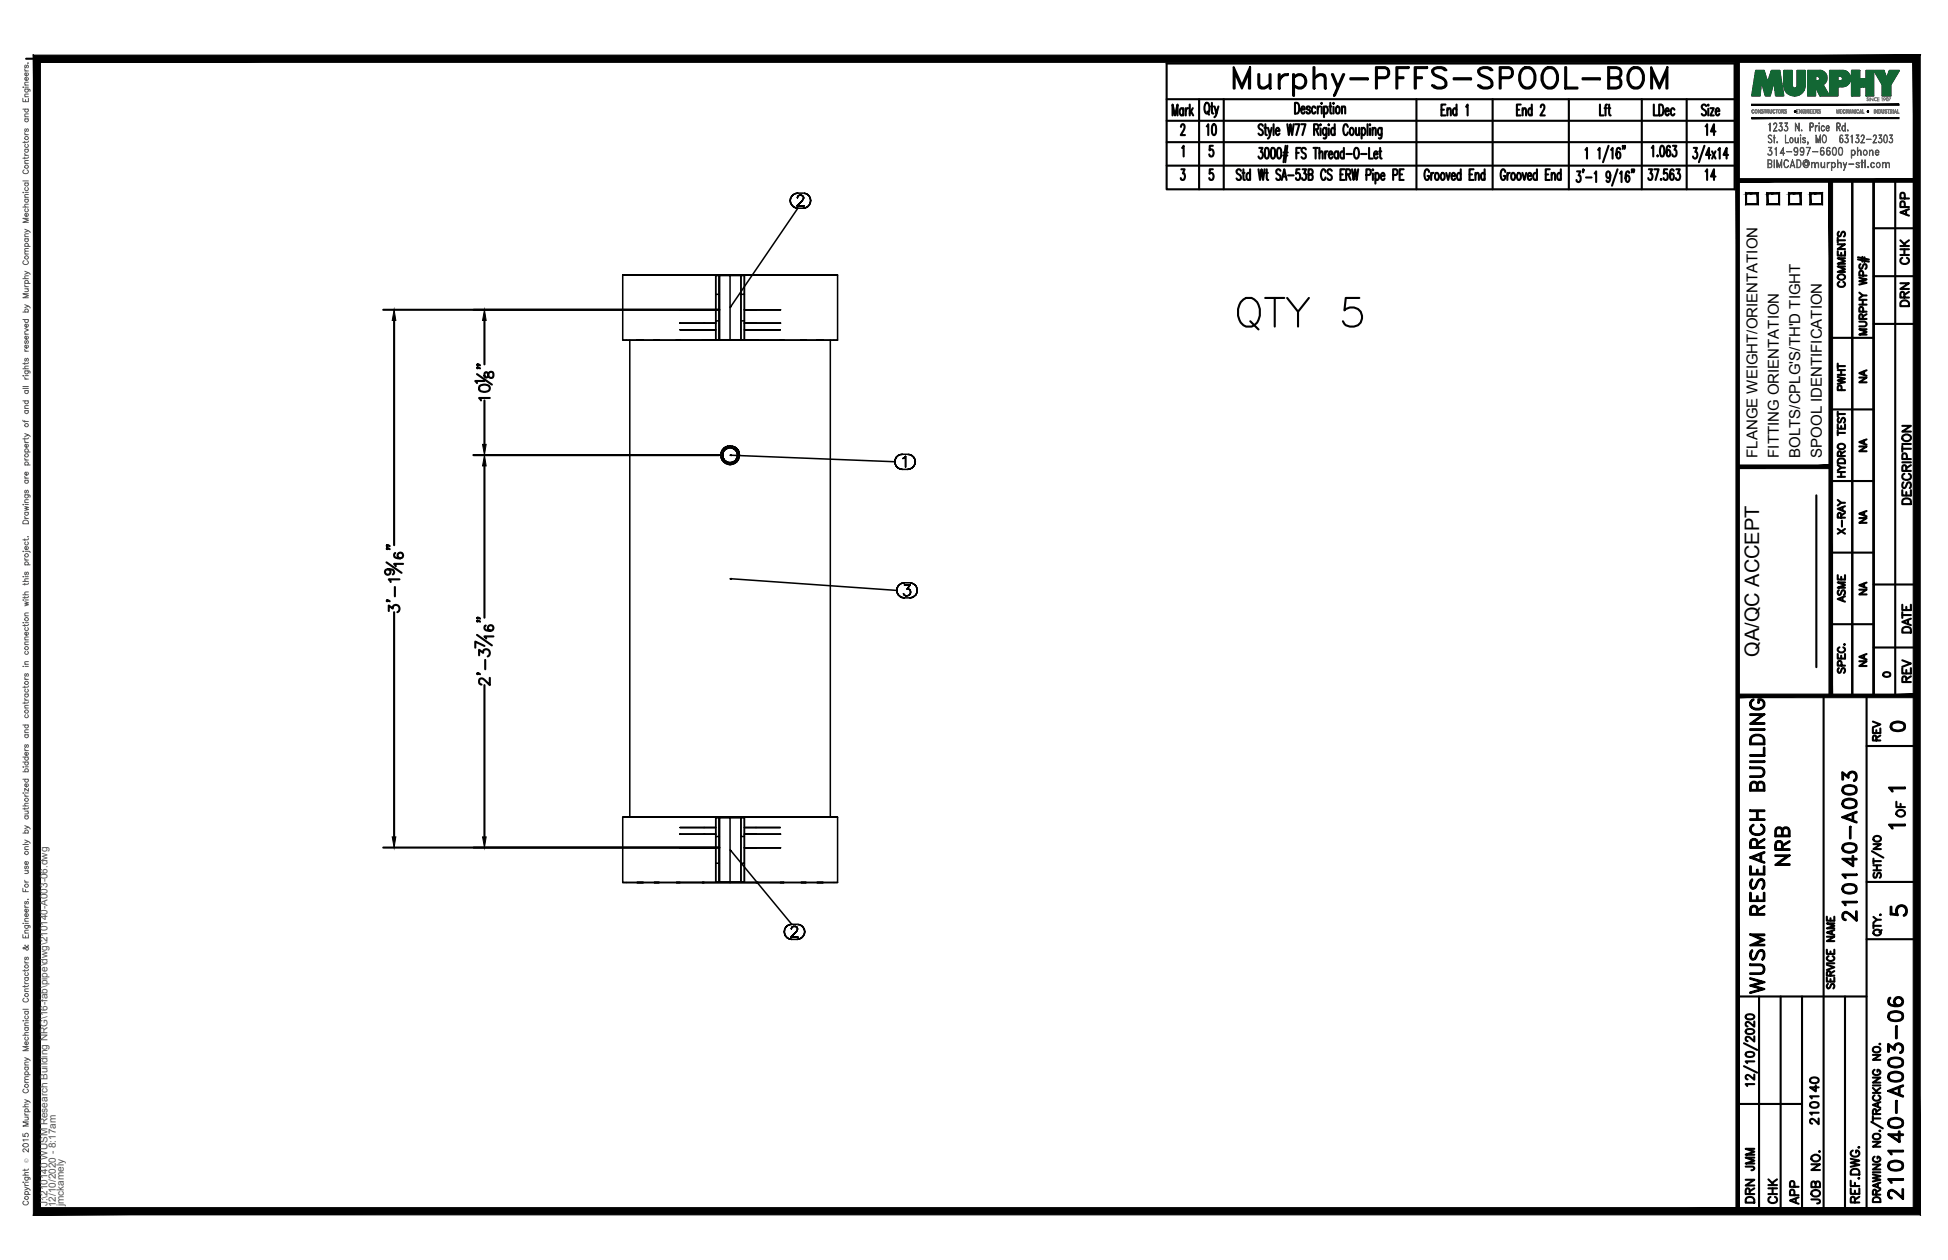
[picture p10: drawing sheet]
<svg xmlns="http://www.w3.org/2000/svg" width="432mm" height="279mm" viewBox="0 0 432 279" stroke-linecap="round" stroke-linejoin="round" font-family="sans-serif">
<defs><g id="words">
<text font-size="11.5" x="273" y="74.4">QTY 5</text>
<text font-size="10.6" x="272.3" y="22.6">Murphy-PFFS-SPOOL-BOM</text>
<g font-size="6.6">
<text x="397.6" y="193" transform="rotate(-90 397.6 193)">NRB</text>
<text x="412.4" y="205.3" transform="rotate(-90 412.4 205.3)">210140-A003</text>
<text x="391.9" y="221.5" transform="rotate(-90 391.9 221.5)">WUSM RESEARCH BUILDING</text>
<text x="422.6" y="267.1" transform="rotate(-90 422.6 267.1)">210140-A003-06</text>
</g>
<text font-size="5.7" x="417.7" y="204.3">5</text>
<g font-size="5.3">
<text x="266.3" y="31">10</text>
<text x="381" y="31" transform="rotate(-90 381 31)">14</text>
<text x="381" y="41.3" transform="rotate(-90 381 41.3)">14</text>
<text x="417.7" y="163.3">0</text>
<text x="389.8" y="260.7" transform="rotate(-90 389.8 260.7)">JMM</text>
<text x="389.8" y="267.8" transform="rotate(-90 389.8 267.8)">DRN</text>
<text x="399.7" y="268.1" transform="rotate(-90 399.7 268.1)">APP</text>
</g>
<g font-size="4.9">
<text x="424" y="49" transform="rotate(-90 424 49)">APP</text>
<text x="424" y="59.6" transform="rotate(-90 424 59.6)">CHK</text>
<text x="409.9" y="64.9" transform="rotate(-90 409.9 64.9)">COMMENTS</text>
<text x="424" y="69.1" transform="rotate(-90 424 69.1)">DRN</text>
<text x="409.9" y="87.8" transform="rotate(-90 409.9 87.8)">PWHT</text>
<text x="424.4" y="112.9" transform="rotate(-90 424.4 112.9)">DESCRIPTION</text>
<text x="409.9" y="119.6" transform="rotate(-90 409.9 119.6)">X-RAY</text>
<text x="409.9" y="134.8" transform="rotate(-90 409.9 134.8)">ASME</text>
<text x="424.4" y="141.5" transform="rotate(-90 424.4 141.5)">DATE</text>
<text x="424.4" y="152.4" transform="rotate(-90 424.4 152.4)">REV</text>
<text x="417.7" y="165.5" transform="rotate(-90 417.7 165.5)">REV</text>
<text x="423" y="182.4" transform="rotate(-90 423 182.4)">OF</text>
<text x="403.9" y="250.5" transform="rotate(-90 403.9 250.5)">210140</text>
<text x="394.8" y="268.1" transform="rotate(-90 394.8 268.1)">CHK</text>
<text x="404.3" y="268.1" transform="rotate(-90 404.3 268.1)">JOB NO.</text>
</g>
<g font-size="4.4">
<text x="414.5" y="86.1" transform="rotate(-90 414.5 86.1)">NA</text>
<text x="414.5" y="101.2" transform="rotate(-90 414.5 101.2)">NA</text>
<text x="414.5" y="117.1" transform="rotate(-90 414.5 117.1)">NA</text>
<text x="414.5" y="133" transform="rotate(-90 414.5 133)">NA</text>
<text x="389.9" y="145.7" transform="rotate(-90 389.9 145.7)">QA/QC ACCEPT</text>
<text x="414.5" y="148.9" transform="rotate(-90 414.5 148.9)">NA</text>
</g>
<text font-size="4" x="416.3" y="151.3">0</text>
<g font-size="3.5">
<text x="417.3" y="176.7">1</text>
<text x="417.3" y="184.9">1</text>
</g>
<g font-size="3.3">
<text x="389.5" y="101.5" transform="rotate(-90 389.5 101.5)">FLANGE WEIGHT/ORIENTATION</text>
<text x="394.3" y="101.5" transform="rotate(-90 394.3 101.5)">FITTING ORIENTATION</text>
<text x="399.1" y="101.5" transform="rotate(-90 399.1 101.5)">BOLTS/CPLG'S/TH'D TIGHT</text>
<text x="403.8" y="101.5" transform="rotate(-90 403.8 101.5)">SPOOL IDENTIFICATION</text>
</g>
<g font-size="2.2" fill="#545454">
<text x="10.5" y="267.5" transform="rotate(-90 10.5 267.5)">J:\210140 WUSM Research Building NRG\16-fab\pipe\dwg\210140-A003-06.dwg</text>
<text x="12.4" y="267.7" transform="rotate(-90 12.4 267.7)">12/10/2020 - 8:17am</text>
<text x="14.1" y="267.4" transform="rotate(-90 14.1 267.4)">jmckamely</text>
</g>
<text font-size="1.3" fill="#545454" x="6.3" y="257.9" transform="rotate(-90 6.3 257.9)">Ó</text>
</g></defs>
<!-- layer: HP-TWS-PIPE -->
<g fill="none" stroke="#000" stroke-width=".34">
<path d="M175.2 44.5v.5v-.5M175.2 44v.5v-.5M175.2 45l.3 .5-.3-.5M175.5 43.5l-.3 .5 .3-.5M175.5 45.5l.4 .3-.4-.3M175.9 43.1l-.4 .4 .4-.4M175.9 45.8l.4 .3-.4-.3M176.3 42.9l-.4 .2 .4-.2M176.3 46.1l.6 .1-.6-.1M176.6 45.7h1.7h-1.7M176.8 43.9v-.1v.1M176.8 43.8l.1-.3-.1 .3"/>
<path d="M176.9 42.8l-.6 .1 .6-.1M176.9 43.5l.1-.1-.1 .1M176.9 42.8h1.1M177 43.4l.2-.1-.2 .1M177.2 43.3h.5h-.5M177.7 43.3l.2 .1-.2-.1M177.8 44.6l-1.2 1.1 1.2-1.1M177.9 43.4l.1 .1-.1-.1M178 44.2l-.2 .4 .2-.4M178 43.5l.1 .3-.1-.3M178 46.2l.5-.1-.5 .1M178 46.2h-1.1l-14.9 21.8"/>
<path d="M178.1 44l-.1 .2 .1-.2M178.1 43.8v.2v-.2M178.5 42.9l-.5-.1 .5 .1M178.5 46.1l.5-.3-.5 .3M179 43.1l-.5-.2 .5 .2M179 45.8l.4-.3-.4 .3M179.4 43.5l-.4-.4 .4 .4M179.4 45.5l.2-.5-.2 .5M179.6 44l-.2-.5 .2 .5M179.6 45l.1-.5-.1 .5M179.7 44.5l-.1-.5 .1 .5M138 61v14.4h23.8h-6.1"/>
<path d="M138 75.4h17.7M138.8 61h-.8h.8M139.6 75.4v105.8M141.2 61h-2.4h2.4M141.2 61h3.8zM145 61h4.9zM149.9 61h5.8zM150.7 68.7h8M150.7 71.7h8M150.7 61h22.3M150.7 68.7h5.4M150.7 71.7h5.4"/>
<path d="M155.7 75.4h30M155.7 61h6.1zM156.1 73.1h-5.4h5.4M158.7 71.1h.8v4.2h-.8zM158.7 71.1v-5.8h.8v5.8M158.7 65.3v-4.2h.8v4.2M158.7 73.1h-2.6h2.6M159.5 61.1h2.3v14.2h-2.3zM159.5 75.3h4.7M162 67.9l-.2 .3zM164.2 61.1v14.2h.8v-14.2h-5.5v14.2v-14.2h-.8v14.2h.8M164.2 61.1h.8v4.2h-.8z"/>
<path d="M164.2 65.3v5.8h.8v-5.8M164.2 71.1v4.2h.8v-4.2M165 68.7h8M165 71.7h8M167.6 68.7h-2.6h8M167.6 71.7h-2.6h8M167.6 73.1h-2.6h2.6M173 73.1h-5.4h5.4M173.8 61h-5.8h5.8M173.8 61h-.8h.8M178.7 61h-4.9h4.9M178.7 61h-1.1h1.1"/>
<path d="M182.4 61h-3.7h3.7M182.4 61h-1.3h1.3M184.1 75.4v105.8M184.9 61h-2.5h2.5M185.7 61h-.8h.8v14.4h-23.9h11.2M160.4 99.5l.4-.3-.4 .3M160.4 99.5l-.6 .9M160.6 99.8l.4-.3-.6 .6M160.6 99.8l-.2 .3M160.8 99.2l-.4 .3 .4-.3M160.8 99.2l.5-.2-.5 .2M161.3 99l-.5 .2 .5-.2"/>
<path d="M161.3 99l.5-.1 1.1 .3M161.4 99.3h.8M161.4 99.3l-.8 .5M162.2 99.3l.8 .5M162.9 99.2l.4 .3-.4-.3M163 99.8l-.3-.3 .3 .3M163 99.8l.3 .3M163.3 99.5l-.4-.3 .4 .3M163.3 99.5l.3 .4-.3-.4M163.6 99.9l-.3-.4 .3 .4M163.6 99.9l.2 .5-.2-.5M159.8 100.4v1.1"/>
<path d="M160.2 100.5v.9zM160.2 101.4l.2 .4M160.4 100.1l-.2 .4v.9M160.4 101.8l-.2-.4 .2 .4M160.4 101.8l.2 .3M160.6 102.1l-.2-.3 .6 .6M160.6 102.1l.4 .3M161 102.4l.4 .2M161.4 102.6l-.4-.2 .4 .2M161.4 102.6h.4M161.8 102.6h-.4h.4M161.8 101h.3z"/>
<path d="M162.1 101l36.3 1.4M162.2 102.6h-.4M162.2 102.6l.5-.2zM162.7 102.4l-.5 .2M163 102.1l-.3 .3M163.3 101.8l-.3 .3M163.3 100.1l-.3-.3 .3 .3M163.3 100.1l.1 .4M163.4 101.4l-.1 .4M163.4 100.5l-.1-.4 .1 .4M163.4 100.5v.9M163.8 100.4l-.2-.5 .2 .5"/>
<path d="M163.8 100.4l.1 .6-.1-.6M163.9 101l-.1-.6 .1 .6M163.9 101a2.06 2.06 0 0 1-1.8 2 2.06 2.06 0 0 1-2.3-1.5M198.4 102.4v.5v-.5M198.4 101.9v.5v-.5M198.4 102.9l.3 .5-.3-.5M198.7 101.4l-.3 .5 .3-.5M198.7 103.4l.3 .3-.3-.3M199 101l-.3 .4 .3-.4M199 103.7l.5 .3-.5-.3M199.5 100.8l-.5 .2 .5-.2M199.5 104l.5 .1-.5-.1"/>
<path d="M200 100.7l-.5 .1 .5-.1M200 104.1h1.2M200 100.7h1.2M200.1 101.7l.3-.2-.3 .2M200.4 101.5l.3-.3-.3 .3M200.7 101.2v2.4v-2.4M201.2 104.1l.5-.1-.5 .1M201.7 100.8l-.5-.1 .5 .1M201.7 104l.5-.3-.5 .3M202.2 101l-.5-.2 .5 .2M202.2 103.7l.4-.3-.4 .3M202.6 101.4l-.4-.4 .4 .4"/>
<path d="M202.6 103.4l.2-.5-.2 .5M202.8 101.9l-.2-.5 .2 .5M202.8 102.9l.1-.5-.1 .5M202.9 102.4l-.1-.5 .1 .5M161.8 128.3h.3zM162.1 128.3l36.7 2.6M198.8 130.9l.1 .5-.1-.5M198.9 130.4l-.1 .5 .1-.5M198.9 131.4l.2 .5-.2-.5M199.1 129.9l-.2 .5 .2-.5M199.1 131.9l.4 .3-.4-.3M199.5 129.6l-.4 .3 .4-.3"/>
<path d="M199.5 132.2l.4 .3-.4-.3M199.9 129.3l-.4 .3 .4-.3M199.9 132.5l.6 .1-.6-.1M200.3 131.6l.2 .4zM200.5 129.2l-.6 .1 .6-.1M200.5 129.7h1.2h-1.2M200.5 132l.7 .1zM200.5 132.6h1.2M200.5 129.2h1.2M201.1 130.6h.3h-.3M201.4 130.6l.2 .2-.2-.2M201.5 132l-.3 .1 .3-.1"/>
<path d="M201.6 130.8h.1h-.1M201.7 132.6l.5-.1-.5 .1M201.7 129.7l-.6 .9 .6-.9M201.7 131.8l-.2 .2 .2-.2M201.7 130.8l.1 .4-.1-.4M201.8 131.2l-.1 .6zM202.2 129.3l-.5-.1 .5 .1M202.2 132.5l.4-.3-.4 .3M202.6 129.6l-.4-.3 .4 .3M202.6 132.2l.4-.3-.4 .3M203 129.9l-.4-.3 .4 .3M203 131.9l.2-.5-.2 .5"/>
<path d="M203.2 130.4l-.2-.5 .2 .5M203.2 131.4l.1-.5-.1 .5M203.3 130.9l-.1-.5 .1 .5M138 181.2v14.5h23.8h-6.1M138 195.7h17.7M138.8 181.2h-.8h.8M141.2 181.2h-2.4h2.4M141.2 181.2h3.8zM145 181.2h4.9zM149.9 181.2h5.8zM150.7 188h8M150.7 185h8"/>
<path d="M150.7 181.2h22.3M150.7 188h5.4M150.7 185h5.4M150.7 183.5h5.4h-5.4M155.7 195.7h30M155.7 181.2h6.1zM156.1 183.5h2.6h-2.6M158.7 191.4h.8v4.2h-.8zM158.7 191.4v-5.9h.8v5.9M158.7 185.5v-4.2h.8v4.2M159.5 181.3h2.3v14.3h-2.3zM159.5 195.6h4.7"/>
<path d="M161.8 188.5l.3 .2zM162 188.7l13.5 16.3M164.2 181.3v14.3h.8v-14.3h-5.5v14.3v-14.3h-.8v14.3h.8M164.2 181.3h.8v4.2h-.8zM164.2 185.5v5.9h.8v-5.9M164.2 191.4v4.2h.8v-4.2M165 183.5h2.6h-2.6M165 188h8M165 185h8M167.6 188h-2.6h8M167.6 185h-2.6h8M167.6 183.5h5.4h-5.4"/>
<path d="M173.8 181.2h-5.8h5.8M173.8 181.2h-.8h.8M178.7 181.2h-4.9h4.9M178.7 181.2h-1.1h1.1M182.4 181.2h-3.7h3.7M182.4 181.2h-1.3h1.3M184.9 181.2h-2.5h2.5M185.7 181.2h-.8h.8v14.5h-23.9h11.2M173.8 206.6l.1 .5-.1-.5M173.9 206.1l-.1 .5 .1-.5M173.9 207.1l.2 .5-.2-.5M174.1 205.6l-.2 .5 .2-.5"/>
<path d="M174.1 207.6l.4 .4-.4-.4M174.5 205.3l-.4 .3 .4-.3M174.5 208l.5 .2-.5-.2M175 205l-.5 .3 .5-.3M175 208.2l.5 .1-.5-.1M175.3 207.8h1.6h-1.6M175.4 206h.1M175.4 205.9l.1-.3-.1 .3M175.5 205h-.5h.5M175.5 208.3h1.2M175.5 205h1.2M175.5 205.6h.1h-.1"/>
<path d="M175.6 205.6l.3-.2-.3 .2M175.9 205.4h.4h-.4M176.3 205.4l.3 .2-.3-.2M176.4 206.7l-1.1 1.1 1.1-1.1M176.6 205.6h.1h-.1M176.7 206.4l-.3 .3 .3-.3M176.7 205.6l.1 .3-.1-.3M176.7 208.3l.5-.1-.5 .1M176.8 206.1l-.1 .3 .1-.3M176.8 205.9v.2v-.2M177.2 205h-.5h.5M177.2 208.2l.5-.2-.5 .2"/>
<path d="M177.7 205.3l-.5-.3 .5 .3M177.7 208l.3-.4-.3 .4M178 205.6l-.3-.3 .3 .3M178 207.6l.3-.5-.3 .5M178.3 206.1l-.3-.5 .3 .5M178.3 207.1l.1-.5-.1 .5M178.4 206.6l-.1-.5 .1 .5"/>
</g>
<g fill="#000">
<circle cx="156.1" cy="68.7" r=".17"/>
<circle cx="156.1" cy="71.7" r=".17"/>
<circle cx="161.8" cy="75.4" r=".17"/>
<circle cx="156.1" cy="188" r=".17"/>
<circle cx="156.1" cy="185" r=".17"/>
<circle cx="161.8" cy="181.2" r=".17"/>
</g>
<!-- layer: PS-BDR -->
<g fill="#000" stroke="#000" stroke-width=".22">
<path d="M388.3 26.1v.2l32.6-.2zM388.3 26.3l32.6-.2v.2z"/>
<path d="M388.3 23.1v.3l32.6-.3zM388.3 23.4l32.6-.3v.3z"/>
<path d="M7.4 12.2v257.2l1.6-1.6zM7.4 12.2l1.6 1.6v254zM7.4 12.2l1.6 1.6 416.6-1.6zM9 13.8l416.6-1.6-1.5 1.6zM425.6 12.2l-1.5 1.6 1.5 255.6zM424.1 13.8l1.5 255.6-1.5-1.6zM7.4 269.4h418.2l-1.5-1.6zM9 267.8h415.1l-416.7 1.6z"/>
</g>
<!-- layer: PS-BDR-T -->
<g fill="none" stroke="#000" stroke-width=".47">
<path d="M415.3 40v114.3h-4.7v-114.2v114.2h-4.8v-114.2M387 42.9h2.6v2.4h-2.6zM391.8 42.9h2.6v2.4h-2.6zM396.6 42.9h2.5v2.4h-2.5zM401.3 42.9h2.6v2.4h-2.6zM411.8 57.5l2.5 .5M411.8 57.1l2.5 .5M412.4 58.6a.59 .59 0 0 0-.3 .5 .59 .59 0 0 0 .4 .5l.3-.1 .3-.8 .4-.1a.64 .64 0 0 1 0 1M412.8 57v1M413.3 57.1v1M405.8 74.9h9.5M412.1 71.3l1.4 .1a.52 .52 0 0 1 .2 .6 .52 .52 0 0 1-.4 .4h-1.2"/>
<path d="M412.1 61.6l1.7 .4-1.7 .3 1.7 .4-1.7 .4M412.1 67.5h1.7M412.1 66.5h1.7M412.1 64.9l.8 .6M412.9 70.7l-.1-.9-.4-.1-.3 .3v.7h1.7M412.9 66.5v1M413 69.1l-.1-.9-.5-.1-.3 .3v.7h1.7M413 61.1l-.1-.9-.5-.1-.3 .3v.7h1.7M413.8 73h-1.7l1.7 .6-1.7 .6h1.7M413.8 65.5h-.9l-.8 .6M413.8 69.7l-.9 .5M405.8 90.8h9.5"/>
<path d="M407.4 94.1v1h1.6v-1M407.4 96h1.6M407.4 91.3v1.1M407.4 95.4v1.1M407.4 91.8h1.6M407.4 98.7a.79 .79 0 0 1 1-.3 .79 .79 0 0 1 .5 .9 .78 .78 0 0 1-1 .3 .78 .78 0 0 1-.5-.9zM407.6 92.7a.59 .59 0 0 0-.3 .5 .59 .59 0 0 0 .4 .5l.3-.1 .3-.8 .4-.1a.65 .65 0 0 1 0 1M408.1 94.5v.6M402.6 109.8v38.1M405.8 106.7h9.5M407.4 105.7h1.6M407.4 104.7h1.6"/>
<path d="M407.4 103.1l.7 .6M407.4 102a.9 .9 0 0 1 1.6 .2v.5h-1.6zM408.1 101.1l-.1-.9-.3-.1-.3 .3v.7h1.6M408.1 104.7v1M409 103.7h-.9l-.7 .6M409 100.1l-.9 .5M405.8 122.5h9.5M405.8 138.4h9.5M407.4 145v1h1.6v-1M407.6 148.2a.59 .59 0 0 0-.3 .5 .59 .59 0 0 0 .4 .5l.3-.2 .3-.7 .4-.1a.65 .65 0 0 1 0 1M407.7 143.5a.59 .59 0 0 0-.3 .7 .59 .59 0 0 0 .6 .5h.4a.59 .59 0 0 0 .6-.5 .59 .59 0 0 0-.4-.7M408.1 145.4v.6"/>
<path d="M408.2 147.6l-.1-.9-.4-.2-.3 .4v.7h1.6M408.8 142.9h.2z"/>
</g>
<!-- layer: PS-DIM -->
<path d="M5.8 13h419" fill="none" stroke="#000" stroke-width=".47"/>
<!-- layer: 0 -->
<g fill="none" stroke="#000" stroke-width=".47">
<path d="M415.3 40v114.3M420.1 40v114.3M415.3 50.6h9.5M415.3 61.2h9.5M415.3 71.8h9.5M415.3 129.6h9.5M415.3 143.6h9.5M386.6 236.4l2.9 1.5M386.6 231.3l2.9 1.5M387 233.5l.8-.3a.85 .85 0 0 1 1.1 .7 1.14 1.14 0 0 1-1.9 0zM387 228.4a1.29 1.29 0 0 1 1.9 .3 1.08 1.08 0 0 1-1.9 .1zM387 225.2a1.33 1.33 0 0 1 1.9 .2v.1a1.14 1.14 0 0 1-1.9 0z"/>
<path d="M388.9 238.3v1.1l-1-.8-.6-.2-.3 .1v.5l.4 .3M388.9 235.4h-1.9l.3 .3M388.9 229.8v1.2l-1-.9-.6-.2-.3 .1v.5l.4 .4M388.9 226.5v1.2l-1-.8-.6-.3-.3 .2v.5l.4 .3M388.9 240.4h-1.9l.3 .4"/>
</g>
<g fill="#000" stroke="#000" stroke-width=".22">
<path d="M384.8 13l.8 255.6v-255.6zM384.8 13l.8 255.6h-.8z"/>
<path d="M385.2 39.6v.8l39.6-.8zM385.2 40.4l39.6-.8v.8z"/>
<path d="M424.5 40l.8 114.3v-114.3zM424.5 40l.8 114.3h-.8z"/>
<path d="M385.2 153.9v.8l39.6-.8zM385.2 154.7l39.6-.8v.8z"/>
</g>
<!-- layer: PS-LOGO -->
<g fill="none" stroke="#545454" stroke-width=".22">
<path d="M5.1 19.3h.1zM5.5 19.8h.9l.2 .1v.4M5.5 15.3v.3l.3 .1M5.5 18.9h.8M5.5 15.7h.8M5.5 19.3h.8M5.7 19.8a.38 .38 0 0 0-.1 .5 .38 .38 0 0 0 .6 0 .38 .38 0 0 0-.1-.5M5.7 14.4l-.2 .3v.3h.3l.1-.4 .2-.2 .2 .3-.2 .4M6.1 17.2a.38 .38 0 0 1 .1 .5 .38 .38 0 0 1-.6 0 .38 .38 0 0 1 .1-.5h.1v.7M6.1 16.2a.38 .38 0 0 1 .1 .5 .38 .38 0 0 1-.6 0 .38 .38 0 0 1 .1-.5h.1v.6M6.2 13.9v.1zM6.3 18.2l-.8 .1v.3l.2 .3"/>
<path d="M5.1 21.8v.7h1.2v-.7M5.1 24.2h1.2M5.4 37.7a.43 .43 0 0 0-.3 .5 .43 .43 0 0 0 .4 .3h.3a.43 .43 0 0 0 .5-.3 .43 .43 0 0 0-.3-.5M5.5 34v.3l.3 .1M5.5 29.4v.3l.3 .2M5.5 31.3v.4M5.5 34.8v.4M5.5 36.2h.8M5.5 34.4h.8M5.5 33.1h.8M5.5 29.9h.8M5.5 26.4h.8"/>
<path d="M5.5 25.9h.8M5.5 21.4h.8M5.7 33.1a.38 .38 0 0 0-.1 .5 .38 .38 0 0 0 .6 0 .38 .38 0 0 0-.1-.5M5.7 32a.4 .4 0 0 0-.1 .6 .4 .4 0 0 0 .6 0 .4 .4 0 0 0-.1-.6M5.7 28.6l-.2 .2v.3h.3l.1-.4 .2-.1 .2 .2-.2 .4M5.7 26.4a.38 .38 0 0 0-.1 .5 .38 .38 0 0 0 .6 0 .38 .38 0 0 0-.1-.5M5.7 24.2a.38 .38 0 0 0-.1 .6 .38 .38 0 0 0 .6 0 .38 .38 0 0 0-.1-.6M5.7 22.1v.4M6.3 35.6h-.8v.3l.2 .3M6.3 34.8l-.3 .3h-.9M6.3 31.3l-.3 .3h-.9M6.3 25.3h-.8v.3l.2 .3"/>
<path d="M6.3 20.9h-.8v.3l.2 .2M391.9 34.2l.2 .2M392 36.3l.6-.1v-.6l-.6-.1v1.6l.6-.1v-.6h-.6M392.1 30a.44 .44 0 0 1 .7 .2 .38 .38 0 0 0-.6-.2 .38 .38 0 0 0-.1 .5l.4 .3a.46 .46 0 0 1 .2 .7 .46 .46 0 0 1-.7-.1 .41 .41 0 0 0 .6 .1 .41 .41 0 0 0 0-.6l-.6-.4zM392.3 33.3a.53 .53 0 0 1 .5 .8 .53 .53 0 0 1-.9 0 .47 .47 0 0 0 .7 .2l.2-.3M392.4 27.2l-.1 1.9v-1.7l-.2 .2zM392.4 36.3l.3 .1v.6l-.8 .2v-1.8l.8 .2v.6l-.3 .2M392.5 33.4a.51 .51 0 0 1 .3 .5 .51 .51 0 0 1-.3 .5M392.7 32.8l-.7-.1h.8l-.5 .7M392.7 32.7l-.5 .7 .4 .1 .2 .3M393.1 30.5l.4 .1zM393.1 29l.8 .1h-.8l.7-1.3-.2-.5h-.2l-.3 .4 .1-.3a.39 .39 0 0 1 .6 0 .39 .39 0 0 1 0 .5l-.7 1.2"/>
<path d="M393.3 35.4v1.8zM393.3 29.9v1.8zM393.4 33l.4-.3v1.7l-.1-1.6zM393.9 35.4l.5 1.5 .6-1.5v1.8l-.1-1.4-.5 1.4-.5-1.4v1.4zM393.9 31.4l.1 .3zM393.9 31.5l.1 .1zM394.4 28.8l.1 .2M394.7 27.9a.55 .55 0 0 1 .4 .7 .55 .55 0 0 1-.7 .4l-.1-.3 .4 .3 .3-.4M394.7 33.9l.9 .1h-1l.7-1.3v1.7v-1.5l-.6 1.1M394.8 28l.2 .5-.2 .5M395 27.3l-.6-.1h.6l-.3 .8M395 27.2l-.4 .8 .4 .1v.3"/>
<path d="M395.5 28.8l.2 .2M395.7 35.5a.47 .47 0 0 1 .7 .3l-.3-.3h-.3a1.08 1.08 0 0 0 0 1.6h.3l.3-.3a.44 .44 0 0 1-.4 .4 .44 .44 0 0 1-.5-.4l-.1-.7zM395.8 29.9v1.7l.7 .1h-.7zM395.8 27.9a.55 .55 0 0 1 .5 .7 .55 .55 0 0 1-.7 .4l-.1-.3 .4 .3 .4-.4M396 28l.3 .5-.3 .5M396 33.6l1.2 .1zM396.2 27.3l-.6-.1h.7l-.5 .8M396.2 27.2l-.4 .8 .3 .1 .2 .3M396.9 30.6a.57 .57 0 0 1 .7 .4 .57 .57 0 0 1-.4 .7l-.3-.1-.2-.4zM396.9 36.8h.8M397 30.6a.52 .52 0 0 1 .4 .5 .52 .52 0 0 1-.4 .5l-.2-.4zM397 36.7h.7"/>
<path d="M397.3 35.4l.6 1.8-.6-1.5-.5 1.5zM397.7 33.3l.3 .4 .3-.1 .2-.3M397.7 33.1l.3-.3h.3l.2 .3M397.8 34.3h.5M397.9 30.5l.1 1 .3 .1 .3-.2-.3 .3-.3-.1-.1-.2zM398 27.2l.8 1.6v-1.6v1.9l-.8-1.6v1.6zM398 32.8l-.3 .4 .3 .5M398.2 32.8a1.22 1.22 0 0 1 .1 1.6M398.3 35.4h.5a1.05 1.05 0 0 1 0 1.8h-.5zM398.3 35.5a.84 .84 0 0 1 .9 .5 .84 .84 0 0 1-.2 .9l-.7 .2zM398.5 33.5l-.2 .2a.49 .49 0 0 1-.6-.2 .49 .49 0 0 1 .1-.6 .49 .49 0 0 1 .7 0v.4a.81 .81 0 0 1-.5 1.1l-.3-.2 .1 .2M398.5 33.3l-.3 .4"/>
<path d="M398.6 30.5v1.2zM399 30l.1-.1v.3zM399.1 33.3l.3 .4 .3-.1 .1-.3M399.1 33.1l.3-.3h.3l.1 .3M399.1 30h.1M399.1 30.5v1.2zM399.1 34.3h.6M399.4 28.8v.3l-.1-.1zM399.4 28.9h.1M399.4 32.8a.51 .51 0 0 0-.3 .4 .51 .51 0 0 0 .3 .5M399.5 32.8a1.22 1.22 0 0 1 .1 1.6M399.6 31.5h.6"/>
<path d="M399.6 30.8l.6 .6-.2 .3-.4-.1v-.2l.1 .2M399.6 30.7h.6M399.7 30.6v.3M399.8 33.5l-.1 .2a.5 .5 0 0 1-.7-.5 .5 .5 0 0 1 .7-.4l.2 .5a.83 .83 0 0 1-.5 1.1l-.3-.2 .1 .2M399.8 33.3l-.3 .4M399.9 35.6a.74 .74 0 0 1 1 .2 .74 .74 0 0 1-.1 1l-.1-1 .1 .9a.68 .68 0 0 0-.3-1.2 .68 .68 0 0 0-.8 .9 .66 .66 0 0 0 .4 .7 .66 .66 0 0 0 .7-.2 .7 .7 0 0 1-.9 .1 .7 .7 0 0 1-.2-.8zM400 36l.2-.2 .4 .1 .1 .2-.5-.2-.2 .3 .1 .4 .4 .1 .2-.2-.1 .2-.4 .1-.2-.2zM400.1 30.6l.1 .2-.2-.3-.4 .1v.2l.6 .5M400.1 31.2v.4M400.7 31.5h.1M400.8 31.9l-.1-.5 .1 .4-.2 .2M400.8 31.7v.1"/>
<path d="M401.3 28.1l.6-.1v-.6l-.6-.1-.1 1.8v-1.9h.5l.2 .4v.4l-.2 .2h-.4M401.3 32.7l-.7 1.7 .7-1.7h-.9l.9 .1M401.6 36v1.2zM401.8 33.6l1.2 .1zM401.8 36.1h.5l.1 1.1-.2-1-.3-.1-.3 .3zM402.4 27.8v1.3zM402.5 29.9l.5 1.5 .5-1.5v1.8l-.1-1.4-.4 1.4-.4-1.4-.1 1.4zM402.6 36.1h.4l.1 1.1-.1-1-.3-.1-.3 .3zM402.6 27.9l.3-.1-.3 .2-.2 .4zM403.2 27.2l.1 .1v.2zM403.2 27.3h.1M403.2 27.8l.1 1.3z"/>
<path d="M403.5 34l.4 .4 .3-.1 .1-.3M403.5 33.8l.4-.4 .3 .1 .1 .3M403.6 36l.2 1 .3 .1 .3-.2-.3 .3-.4-.1zM403.7 32.8h.5M403.8 32.8l-.2 .2a1.17 1.17 0 0 0 .2 1.4M403.8 27.9l.4-.1 .2 .4-.2-.3a.54 .54 0 0 0-.4 .6 .54 .54 0 0 0 .4 .5l.2-.3-.2 .4h-.2l-.3-.5zM403.8 33.4l-.3 .5M404.1 33.4l.2 .5-.2 .5M404.1 30l.2-.1a.95 .95 0 0 1 .6 .9 .95 .95 0 0 1-.6 .9 1.24 1.24 0 0 1-.2-1.7zM404.1 30.1l.2-.1a.87 .87 0 0 1 .5 .8 .87 .87 0 0 1-.5 .8 1.19 1.19 0 0 1-.2-1.5zM404.2 32.8l.1 .1-.4-.2a1.42 1.42 0 0 0-.2 1.7 .49 .49 0 0 0 .6-.2 .49 .49 0 0 0-.1-.7 .49 .49 0 0 0-.7 .1M404.4 36l.1 1.2z"/>
<path d="M404.8 28.4h.6l-.2-.5a.54 .54 0 0 0-.4 .6 .54 .54 0 0 0 .4 .5l.2-.3-.2 .4a.63 .63 0 0 1-.4-.6 .63 .63 0 0 1 .4-.7l.3 .7h-.7M404.9 34l.3 .4 .3-.1 .2-.3M404.9 33.8l.3-.4 .3 .1 .2 .3M405 36l.1 1.2zM405.1 32.8h.5M405.1 32.8l-.1 .2a1.17 1.17 0 0 0 .2 1.4M405.2 33.4l-.3 .5M405.3 36.1l.3-.1-.5 .5zM405.4 33.4l.3 .5-.3 .5M405.5 32.8l.2 .1a.36 .36 0 0 0-.6-.1l-.2 .6v.8l.2 .2a.49 .49 0 0 0 .6-.2 .49 .49 0 0 0-.1-.7 .49 .49 0 0 0-.7 .1M406 36v1.8zM406.2 36.1a.53 .53 0 0 1 .7 .5 .53 .53 0 0 1-.7 .5l-.2-.2 .3 .2a.51 .51 0 0 0 .5-.5 .51 .51 0 0 0-.5-.5l-.3 .2z"/>
<path d="M406.3 32.8l.4-.1a1.13 1.13 0 0 1 0 1.7h-.1a1.28 1.28 0 0 1-.3-1.6zM406.3 34.3h.6M406.3 32.8h.6M406.4 32.8l-.2 .6 .2 1M406.8 32.8l.2 .6-.2 1M407.2 28.1l.6-.1v-.6l-.6-.1-.1 1.8v-1.9l.7 .1 .1 .7-.3 .2h-.4M407.3 35.4l.1 1.8zM407.5 28.2l.4 .9-.3-.9M407.6 36.1h.5l.1 1.1-.2-1-.3-.1-.3 .3zM407.7 32.8l.3-.1a1.13 1.13 0 0 1 0 1.7h-.1a1.28 1.28 0 0 1-.2-1.6zM407.7 34.3h.5M407.7 32.8h.5"/>
<path d="M407.8 32.8l-.2 .6 .2 1M407.8 31.3l.3 .3 .4-.3M407.8 31l.3-.3 .4 .3M408 30.1h.4M408 30l-.1 .3a1.28 1.28 0 0 0 .2 1.3M408.1 30.7l-.3 .4M408.2 32.8l.2 .6-.2 1M408.2 30.7l.3 .4-.3 .5M408.4 30l.1 .2a.33 .33 0 0 0-.5-.2l-.2 .7 .2 .9a.48 .48 0 0 0 .5-.5 .48 .48 0 0 0-.5-.4l-.2 .1M408.5 27.9l.3-.1 .2 .3-.2-.2a.54 .54 0 0 0-.5 .6 .54 .54 0 0 0 .5 .5l.2-.2-.2 .3-.5-.3zM409 27.2l.1 1.9zM409 37l-.5-1 .5 1.2"/>
<path d="M409 31.4l.1 .2M409.2 30.7l.4 .1 .1 .2M409.3 30.6a.53 .53 0 0 1 .4 .6 .53 .53 0 0 1-.7 .4v-.2a.36 .36 0 0 0 .6 .1l.1-.2M409.3 36l-.6 1.8zM409.4 30.7l.3 .4-.3 .5M409.6 28.8v.3zM409.6 28.9v.1zM409.6 30l-.6-.1h.7l-.4 .8M409.6 29.9l-.4 .8M409.8 36.4h1.1zM410.4 33.3v1.7zM410.6 33.3a.53 .53 0 0 1 .7 .6 .53 .53 0 0 1-.7 .5l-.2-.2 .3 .2a.51 .51 0 0 0 .5-.5 .51 .51 0 0 0-.5-.6l-.3 .2z"/>
<path d="M410.6 29.9l-.1 1.8v-1.6l-.2 .2zM411.3 31.4l.2 .2M411.5 37h.6M411.5 36.4l.6 .3v.2a.38 .38 0 0 1-.3 .3 .38 .38 0 0 1-.4-.3l.2 .2M411.5 36.2h.6M411.6 36.1v.3M411.6 30.6a.52 .52 0 0 1 .5 .6 .52 .52 0 0 1-.7 .4l-.1-.2a.36 .36 0 0 0 .6 .1l.2-.2M411.7 32.7l.1 1.7zM411.8 30.7l.3 .4-.1 .3-.2 .2M412 36.1l.1 .2a.38 .38 0 0 0-.3-.3 .38 .38 0 0 0-.4 .3l.7 .5M412 36.7v.4M412 33.3h.5v1.1v-.8l-.2-.3-.5 .3z"/>
<path d="M412 30l-.6-.1h.7l-.5 .8M412 29.9l-.4 .8 .3 .1 .2 .2M412.5 36l.5 .1zM412.5 31.6l.8 .1h-.8l.7-1.3-.2-.4h-.2l-.3 .3 .1-.2a.39 .39 0 0 1 .6-.1 .39 .39 0 0 1 0 .6l-.7 1.1M412.7 35.4l.1 1.8zM413.2 33.3a.54 .54 0 0 1 .7 .6 .54 .54 0 0 1-.7 .5l-.2-.5zM413.4 35.4l.1 1.8zM413.7 30.8l1 .1zM414 36.9l.2 .1-.1 .2zM414 37l.1 .1zM414.4 33.3v1.1zM414.6 33.3h.5l.1 1.1-.1-1-.3-.1-.4 .3z"/>
<path d="M414.7 36.3l.3-.3 .4 .1v.3v-.2a.46 .46 0 0 0-.7 .4 .46 .46 0 0 0 .7 .4v-.1l-.2 .3a.59 .59 0 0 1-.5-.3 .59 .59 0 0 1 0-.6zM415.2 31.6l.8 .1h-.9a1.94 1.94 0 0 0 .8-1.4l-.2-.3h-.3l-.2 .3 .1-.2 .4-.2 .2 .5-.7 1.3M415.7 33.8h.7l-.2-.5a.48 .48 0 0 0-.5 .6 .48 .48 0 0 0 .6 .4l.1-.2-.1 .3a.53 .53 0 0 1-.6-.5 .53 .53 0 0 1 .6-.6l.2 .6h-.8M416 36.3l.1-.2a.53 .53 0 0 1 .7 .5 .53 .53 0 0 1-.7 .5l-.1-.2zM416.4 31.4l.2 .2M416.7 30.6a.53 .53 0 0 1 .5 .6 .53 .53 0 0 1-.7 .4l-.2-.2 .5 .2 .3-.3M416.9 30.7l.2 .4-.2 .5M417.1 30l-.6-.1h.6l-.4 .8M417.1 29.9l-.5 .8 .4 .1 .1 .2M417.3 36l.1 1.2zM417.5 36.1h.5l.1 1.1-.1-.8-.2-.3-.4 .3zM417.7 30l.3-.1a1.32 1.32 0 0 1 0 1.8l-.3-.1-.2-.7z"/>
<path d="M417.7 31.5h.5M417.7 30.1h.5M417.8 30l-.2 .7 .2 .9M418.2 30l.1 .7-.1 .9M418.3 36.1h.4l.1 1.1-.1-1-.3-.1-.3 .3zM418.8 31.4l.2 .2M419.1 30.6a.53 .53 0 0 1 .4 .6 .53 .53 0 0 1-.7 .4v-.2a.36 .36 0 0 0 .6 .1l.1-.2M419.3 30.7l.2 .4-.2 .5M419.4 30l-.6-.1h.7l-.4 .8M419.4 29.9l-.4 .8 .4 .1 .1 .2M5.1 42.7h.1zM5.1 45.9h1.2"/>
<path d="M5.1 40.1h1.2M5.4 57.8a.43 .43 0 0 0-.3 .5 .43 .43 0 0 0 .4 .4h.3a.43 .43 0 0 0 .5-.4 .43 .43 0 0 0-.3-.5M5.5 50.8l.8 .4-.8 .3M5.5 56.3h.8M5.5 54.6h1.2M5.5 52.9h.8M5.5 52.5h.8M5.5 44.2h.8M5.5 43.8h.8M5.5 40.6h.8M5.5 42.7h.8M5.7 54.6a.38 .38 0 0 1-.1-.5 .38 .38 0 0 1 .6 0 .38 .38 0 0 1-.1 .5"/>
<path d="M5.7 52.9a.38 .38 0 0 0-.1 .6 .38 .38 0 0 0 .6 0 .38 .38 0 0 0-.1-.6M5.7 46.3a.38 .38 0 0 0-.1 .6 .38 .38 0 0 0 .6 0 .38 .38 0 0 0-.1-.6M5.7 44.2a.38 .38 0 0 0-.1 .5 .38 .38 0 0 0 .6 0 .38 .38 0 0 0-.1-.5M5.7 41.6a.38 .38 0 0 0-.1 .6 .38 .38 0 0 0 .6 0 .38 .38 0 0 0-.1-.6M5.7 40.6a.38 .38 0 0 0-.1 .5 .38 .38 0 0 0 .6 0 .38 .38 0 0 0-.1-.5M6.1 47.3a.38 .38 0 0 1 .1 .6 .38 .38 0 0 1-.6 0 .38 .38 0 0 1 .1-.6h.1v.7M6.3 55.7l-.8 .1v.2l.2 .3M6.3 55.1h-.8v.3l.2 .3M6.3 51.8l-.8 .1v.3l.2 .3M6.3 51.2l.4 .4M6.3 48.4h-1.2l1.2 .4-1.2 .5h1.2M6.3 45.3h-.8v.3l.2 .3"/>
<path d="M6.3 43.1l-.8 .1v.3l.2 .3M5.1 70.9h1.2M5.1 69.2h1.2M5.1 61.8h1.2M5.5 77.4v.3l.3 .2M5.5 73.7v.2l.3 .2M5.5 72.8l.8 .4-.8 .3M5.5 67.5l.8 .4-.8 .3M5.5 63.1v.3l.3 .2M5.5 60.1l.8 .4-.8 .3M5.5 77.9h.8M5.5 74.1h.8"/>
<path d="M5.5 64h.8M5.5 63.6h.8M5.5 62.9h1.2M5.7 79.4l-.2 .3v.3h.3l.1-.4 .2-.2 .2 .3-.2 .4M5.7 75.6l-.2 .2v.3h.3l.1-.4 .2-.1 .2 .2-.2 .4M5.7 70.9a.38 .38 0 0 0-.1 .5 .38 .38 0 0 0 .6 0 .38 .38 0 0 0-.1-.5M5.7 69.2a.38 .38 0 0 1-.1-.6 .38 .38 0 0 1 .6 0 .38 .38 0 0 1-.1 .6M5.7 62.9a.38 .38 0 0 1-.1-.6 .38 .38 0 0 1 .6 0 .38 .38 0 0 1-.1 .6M6 64l.3 .3-.1 .3-.7 .1M6.1 76.5a.38 .38 0 0 1 .1 .6 .38 .38 0 0 1-.6 0 .38 .38 0 0 1 .1-.6h.1v.7M6.1 74.5a.38 .38 0 0 1 .1 .6 .38 .38 0 0 1-.6 0 .38 .38 0 0 1 .1-.6h.1v.7M6.1 71.9a.38 .38 0 0 1 .1 .5 .38 .38 0 0 1-.6 0 .38 .38 0 0 1 .1-.5h.1v.6"/>
<path d="M6.3 67.9l.4 .4M6.3 65.1h-1.2l1.2 .5-1.2 .4h1.2M6.3 61.2h-.8v.3l.2 .3M6.3 60.5l.4 .4M5.1 93.2l.2 .3h1M5.1 83.3h.1zM5.1 88.9h1.2M5.1 86.1h1.2M5.1 85.7h1.2M5.1 81.8h1.2M5.5 97.6v.3l.3 .2M5.5 96.1l.8 .4-.8 .3"/>
<path d="M5.5 83.6v.3l.3 .2M5.5 82.2l1 .1 .1 .4M5.5 80.4v.4M5.5 93.2v.4M5.5 97.1v.4M5.5 98.1h.8M5.5 91h.8M5.5 90.6h.8M5.5 86.6h.8M5.5 84.1h.8M5.5 83.3h.8M5.7 91a.38 .38 0 0 0-.1 .6 .38 .38 0 0 0 .6 0 .38 .38 0 0 0-.1-.6"/>
<path d="M5.7 88.9a.38 .38 0 0 0-.1 .5 .38 .38 0 0 0 .6 0 .38 .38 0 0 0-.1-.5M5.7 86.6a.38 .38 0 0 0-.1 .6 .38 .38 0 0 0 .6 0 .38 .38 0 0 0-.1-.6M5.7 82.2a.38 .38 0 0 0-.1 .6 .38 .38 0 0 0 .6 0 .38 .38 0 0 0-.1-.6M6.1 98.5a.38 .38 0 0 1 .1 .6 .38 .38 0 0 1-.6 0 .38 .38 0 0 1 .1-.6h.1v.7M6.3 97.1l-.3 .2h-.9M6.3 96.5l.4 .3M6.3 89.9l-.8 .1v.3l.2 .3M6.3 81.2h-.8v.3l.2 .3M6.3 80.4l-.3 .2h-.9M5.1 111.9h.1zM5.2 115.6a.69 .69 0 0 1 1.1 .1v.4h-1.2zM5.5 114.5v.3l.3 .2"/>
<path d="M5.5 112.3l.8 .2-.8 .2 .8 .3-.8 .2M5.5 109.7h.9l.2 .1v.5M5.5 105.6v.3l.3 .1M5.5 101.6v.2l.3 .2M5.5 119.5v.4M5.5 115h.8M5.5 113.6h.8M5.5 111.4h.8M5.5 106.5h.8M5.5 106h.8M5.5 103.1h1.2M5.5 102h.8"/>
<path d="M5.5 100.2h1.2M5.5 111.9h.8M5.7 113.6a.38 .38 0 0 0-.1 .6 .38 .38 0 0 0 .6 0 .38 .38 0 0 0-.1-.6M5.7 109.7a.4 .4 0 0 0-.1 .6 .4 .4 0 0 0 .6 0 .4 .4 0 0 0-.1-.6M5.7 108.7l-.2 .3v.3h.3l.1-.4 .2-.2 .2 .3-.2 .3M5.7 106.5a.38 .38 0 0 0-.1 .6 .38 .38 0 0 0 .6 0 .38 .38 0 0 0-.1-.6M5.7 103.1a.38 .38 0 0 1-.1-.5 .38 .38 0 0 1 .6 0 .38 .38 0 0 1-.1 .5M5.7 100.2a.4 .4 0 0 1-.1-.6 .4 .4 0 0 1 .6 0 .4 .4 0 0 1-.1 .6M6.1 104.7a.38 .38 0 0 1 .1 .5 .38 .38 0 0 1-.6 0 .38 .38 0 0 1 .1-.5h.1v.7M6.2 119h.1M6.3 119.4l-.3 .3h-.9M6.3 110.8l-.8 .1v.3l.2 .2"/>
<path d="M5.1 138.1h.1zM5.1 133h.1zM5.1 127.9h.1zM5.1 122.2h.1zM5.1 131.9h1.2M5.1 128.9h1.2M5.5 133.4l.8 .3-.8 .2 .8 .2-.8 .3M5.5 123.7v.3l.3 .2M5.5 129.4v.3M5.5 132.3v.4M5.5 138.5v.4M5.5 136.6h.8"/>
<path d="M5.5 125.3h1.2M5.5 124.2h.8M5.5 122.2h1l.2 .3M5.5 138.1h.8M5.5 133h.8M5.5 127.9h.8M5.7 139.2a.38 .38 0 0 0-.1 .5 .38 .38 0 0 0 .6 0 .38 .38 0 0 0-.1-.5M5.7 126.9l-.2 .2v.3h.3l.1-.4 .2-.1 .2 .2-.2 .4M5.7 125.3a.38 .38 0 0 1-.1-.6 .38 .38 0 0 1 .6 0 .38 .38 0 0 1-.1 .6M5.7 120.2a.38 .38 0 0 0-.1 .5 .38 .38 0 0 0 .6 0 .38 .38 0 0 0-.1-.5M6.1 121.2a.38 .38 0 0 1 .1 .5 .38 .38 0 0 1-.6 0 .38 .38 0 0 1 .1-.5h.1v.7M6.3 138.4l-.3 .3h-.9"/>
<path d="M6.3 135.9l-.8 .1v.3l.2 .3M6.3 132.2l-.3 .3h-.9M6.3 131.3h-.8v.3l.2 .3M6.3 129.3l-.3 .3h-.9M6.3 128.3l-.8 .1v.3l.2 .2M5.1 147.8h.1zM5.5 154.8v.3l.3 .2M5.5 150.2v.3l.3 .2M5.5 152.1v.5M5.5 155.6v.5M5.5 157h.8M5.5 155.3h.8"/>
<path d="M5.5 153.9h.8M5.5 150.7h.8M5.5 147.3h.8M5.5 142.9h.8M5.5 141.9h.8M5.5 147.8h.8M5.7 158.5a.38 .38 0 0 0-.1 .5 .38 .38 0 0 0 .6 0 .38 .38 0 0 0-.1-.5M5.7 153.9a.38 .38 0 0 0-.1 .6 .38 .38 0 0 0 .6 0 .38 .38 0 0 0-.1-.6M5.7 152.8a.38 .38 0 0 0-.1 .6 .38 .38 0 0 0 .6 0 .38 .38 0 0 0-.1-.6M5.7 149.4l-.2 .2v.3h.3l.1-.4 .2-.1 .2 .2-.2 .4M5.7 144.4a.38 .38 0 0 0-.1 .6 .38 .38 0 0 0 .6 0 .38 .38 0 0 0-.1-.6M6.1 140.2a.38 .38 0 0 1 .1 .6 .38 .38 0 0 1-.6 0 .38 .38 0 0 1 .1-.6h.1v.7"/>
<path d="M6.3 156.4h-.8v.3l.2 .3M6.3 155.6l-.3 .3h-.9M6.3 152.1l-.3 .3h-.9M6.3 146.7l-.8 .1v.3l.2 .2M6.3 142.4h-.8v.3l.2 .2M6.3 141.3h-.8v.3l.2 .3M5.1 175.8h.1zM5.1 170h.1zM5.1 178.7h1.2M5.1 172.8h1.2M5.1 171.1h1.2M5.1 169h1.2"/>
<path d="M5.1 167.9h1.2M5.1 160.8h1.2M5.5 176.1v.3l.3 .2M5.5 166v.3l.3 .1M5.5 179.1v.4M5.5 179.9h.8M5.5 176.6h.8M5.5 166.4h.8M5.5 162.9h.8M5.5 162.5h.8M5.5 175.8h.8M5.5 170h.8"/>
<path d="M5.7 172.8a.38 .38 0 0 0-.1 .5 .38 .38 0 0 0 .6 0 .38 .38 0 0 0-.1-.5M5.7 171.1a.38 .38 0 0 1-.1-.5 .38 .38 0 0 1 .6 0 .38 .38 0 0 1-.1 .5M5.7 169a.38 .38 0 0 0-.1 .5 .38 .38 0 0 0 .6 0 .38 .38 0 0 0-.1-.5M5.7 167.9a.4 .4 0 0 0-.1 .6 .4 .4 0 0 0 .6 0 .4 .4 0 0 0-.1-.6M5.7 165.1l-.2 .2v.4h.3l.1-.4 .2-.2 .2 .2-.2 .5M5.7 162.9a.38 .38 0 0 0-.1 .6 .38 .38 0 0 0 .6 0 .38 .38 0 0 0-.1-.6M5.7 160.8a.38 .38 0 0 0-.1 .5 .38 .38 0 0 0 .6 0 .38 .38 0 0 0-.1-.5M6 179.9l.3 .4-.3 .2h-.5M6.1 173.8a.38 .38 0 0 1 .1 .6 .38 .38 0 0 1-.6 0 .38 .38 0 0 1 .1-.6h.1v.7M6.1 166.8a.38 .38 0 0 1 .1 .6 .38 .38 0 0 1-.6 0 .38 .38 0 0 1 .1-.6h.1v.7M6.3 179.1l-.3 .3h-.9M6.3 178.1l-.8 .1v.3l.2 .2"/>
<path d="M6.3 174.8v.7l-.8-.7v.7M6.3 161.8l-.8 .1v.3l.2 .3M5.1 197v.7h1.2M5.1 187.3h1.2M5.1 184.7h1.2M5.5 195.2v.2l.3 .2M5.5 186.3l.8 .3-.8 .3M5.5 183.1l.8 .3-.8 .4M5.5 195.6h.8M5.5 193.1h.8M5.5 188.4h.8M5.5 180.9h.8"/>
<path d="M5.7 199.9l-.2 .2v.3h.3l.1-.3 .2-.2 .2 .2-.2 .4M5.7 192.1l-.2 .2v.3h.3l.1-.4 .2-.1 .2 .2-.2 .4M5.7 184.7a.38 .38 0 0 1-.1-.5 .38 .38 0 0 1 .6 0 .38 .38 0 0 1-.1 .5M5.7 180.9a.4 .4 0 0 0-.1 .6 .4 .4 0 0 0 .6 0 .4 .4 0 0 0-.1-.6M5.7 197.3v.4M6 193.1l.3 .4-.3 .2h-.5M6.1 191a.38 .38 0 0 1 .1 .6 .38 .38 0 0 1-.6 0 .38 .38 0 0 1 .1-.6h.1v.7M6.2 199.4h.1zM6.3 187.7l-.8 .1v.3l.2 .3M6.3 186.6l.4 .4M6.3 183.4l.4 .4M5.1 207.2v.8h1.2v-.8"/>
<path d="M5.1 204.8h.1zM5.5 217.7v.3l.3 .1M5.5 213.1v.2l.3 .2M5.5 205.2l1 .1 .1 .4M5.5 200.7v.3l.3 .2M5.5 215v.4M5.5 218.5v.4M5.5 219.9h.8M5.5 218.1h.8M5.5 216.8h.8M5.5 213.5h.8M5.5 206.9h.8"/>
<path d="M5.5 204.3h.8M5.5 201.2h.8M5.5 204.8h.8M5.6 209.6l-.1 .1a.73 .73 0 0 1 .7 .9l-.2 .1-.6-.6-.3 .2 .1 .1 .5-.1 .6-.6-.1-.1M5.7 216.8a.38 .38 0 0 0-.1 .5 .38 .38 0 0 0 .6 0 .38 .38 0 0 0-.1-.5M5.7 215.7a.38 .38 0 0 0-.1 .5 .38 .38 0 0 0 .6 0 .38 .38 0 0 0-.1-.5M5.7 212.2l-.2 .3v.3h.3l.1-.4 .2-.2 .2 .3-.2 .3M5.7 205.2a.38 .38 0 0 0-.1 .6 .38 .38 0 0 0 .6 0 .38 .38 0 0 0-.1-.6M5.7 207.5v.5M6.1 202.6a.38 .38 0 0 1 .1 .6 .38 .38 0 0 1-.6 0 .38 .38 0 0 1 .1-.6h.1v.7M6.1 201.6a.38 .38 0 0 1 .1 .5 .38 .38 0 0 1-.6 0 .38 .38 0 0 1 .1-.5h.1v.7M6.3 219.3h-.8v.3l.2 .3"/>
<path d="M6.3 218.5l-.3 .3h-.9M6.3 215l-.3 .3h-.9M6.3 206.3h-.8v.3l.2 .3M6.3 203.7h-.8v.3l.2 .3M5.1 226.3h.1zM5.1 229.6h1.2M5.1 223.8h1.2M5.4 221.3a.43 .43 0 0 0-.3 .5 .43 .43 0 0 0 .4 .4h.3a.43 .43 0 0 0 .5-.4 .43 .43 0 0 0-.3-.5M5.5 234.5l.8 .4-.8 .3M5.5 238.3h1.2M5.5 236.6h.8M5.5 236.2h.8"/>
<path d="M5.5 227.9h.8M5.5 227.4h.8M5.5 224.3h.8M5.5 226.3h.8M5.7 238.3a.38 .38 0 0 1-.1-.5 .38 .38 0 0 1 .6 0 .38 .38 0 0 1-.1 .5M5.7 236.6a.38 .38 0 0 0-.1 .6 .38 .38 0 0 0 .6 0 .38 .38 0 0 0-.1-.6M5.7 230a.38 .38 0 0 0-.1 .5 .38 .38 0 0 0 .6 0 .38 .38 0 0 0-.1-.5M5.7 227.9a.38 .38 0 0 0-.1 .5 .38 .38 0 0 0 .6 0 .38 .38 0 0 0-.1-.5M5.7 225.3a.38 .38 0 0 0-.1 .5 .38 .38 0 0 0 .6 0 .38 .38 0 0 0-.1-.5M5.7 224.3a.38 .38 0 0 0-.1 .5 .38 .38 0 0 0 .6 0 .38 .38 0 0 0-.1-.5M6.1 231a.38 .38 0 0 1 .1 .6 .38 .38 0 0 1-.6 0 .38 .38 0 0 1 .1-.6h.1v.7M6.3 239.4h-.8v.3l.2 .3"/>
<path d="M6.3 238.7l-.8 .1v.3l.2 .3M6.3 235.5l-.8 .1v.3l.2 .3M6.3 234.9l.4 .3M6.3 232.1h-1.2l1.2 .4-1.2 .5h1.2M6.3 229h-.8v.3l.2 .3M6.3 226.8l-.8 .1v.2l.2 .3M5.1 251.4v.6h.5a.43 .43 0 0 1 0-.6 .43 .43 0 0 1 .6 .1 .43 .43 0 0 1-.2 .6M5.1 245.4h1.2M5.2 253.7a.58 .58 0 0 1 .7-.2 .58 .58 0 0 1 .3 .7 .59 .59 0 0 1-.7 .2 .59 .59 0 0 1-.3-.7zM5.4 241.5a.43 .43 0 0 0-.3 .5 .43 .43 0 0 0 .4 .3h.3a.43 .43 0 0 0 .5-.3 .43 .43 0 0 0-.3-.5M5.5 246.8v.3l.3 .2M5.5 243.8l.8 .4-.8 .3"/>
<path d="M5.5 259.2v.5M5.5 247.7h.8M5.5 247.3h.8M5.5 246.5h1.2M5.5 240h.8M5.7 246.5a.38 .38 0 0 1-.1-.5 .38 .38 0 0 1 .6 0 .38 .38 0 0 1-.1 .5M6 247.7l.3 .5-.3 .2h-.5M6.3 260h-.8v.3l.2 .3M6.3 259.2l-.3 .3h-.9M6.3 254.7v.8l-.8-.7h-.3l-.1 .4 .3 .2M6.3 252.8h-1.2l.2 .3M6.3 248.8h-1.2l1.2 .4-1.2 .5h1.2"/>
<path d="M6.3 244.8l-.8 .1v.3l.2 .2M6.3 244.2l.4 .3M5.1 262.2h.1zM5.1 260.6h1.2M5.4 266.3a.43 .43 0 0 0-.3 .5 .43 .43 0 0 0 .4 .4h.3a.43 .43 0 0 0 .5-.4 .43 .43 0 0 0-.3-.5M5.5 263.2l.8 .4-.8 .3M5.5 262.4v.3l.3 .2M5.5 261.1h.9l.2 .1v.4M5.5 264.9h1.2M5.5 262.9h.8M5.5 262.2h.8M5.7 264.9a.38 .38 0 0 1-.1-.6 .38 .38 0 0 1 .6 0 .38 .38 0 0 1-.1 .6"/>
<path d="M5.7 261.1a.38 .38 0 0 0-.1 .5 .38 .38 0 0 0 .6 0 .38 .38 0 0 0-.1-.5M6.3 263.6l.4 .4"/>
<circle cx="5.9" cy="37" r=".4"/>
<circle cx="5.9" cy="30.6" r=".4"/>
<circle cx="413.5" cy="33.8" r=".48"/>
<circle cx="416.3" cy="36.6" r=".48"/>
<circle cx="5.9" cy="57.1" r=".39"/>
<circle cx="5.9" cy="94.3" r=".4"/>
<circle cx="5.9" cy="101" r=".4"/>
<circle cx="5.9" cy="137.3" r=".39"/>
<circle cx="5.9" cy="123.2" r=".4"/>
<circle cx="5.9" cy="157.8" r=".4"/>
<circle cx="5.9" cy="151.4" r=".4"/>
<circle cx="5.9" cy="143.7" r=".4"/>
<circle cx="5.9" cy="177.3" r=".4"/>
<circle cx="5.9" cy="189.1" r=".39"/>
<circle cx="5.9" cy="196.4" r=".4"/>
<circle cx="5.9" cy="214.3" r=".4"/>
<circle cx="5.9" cy="220.6" r=".4"/>
<circle cx="5.9" cy="240.8" r=".39"/>
<circle cx="5.9" cy="265.6" r=".39"/>
</g>
<!-- layer: PS-BDR -->
<g fill="none" stroke="#136734" stroke-width=".34">
<path d="M388.6 19.6v1.6M388.7 18.9v2.3M388.8 18.2v3M388.9 17.5v3.7M389 16.8v4.4M389.1 16.1v5.1M389.2 15.6v5.6M389.4 15.6v5.6M389.5 15.6v5.6M389.6 15.6v5.6M389.7 15.6v5.6M389.8 15.6v5.6"/>
<path d="M389.9 15.6v5.6M390 15.6v5.6M390.1 15.6v5.3M390.3 15.6v4.2M390.3 15.6v3.1M390.5 15.6v2.5M390.6 15.6v2.9M390.7 15.6v3.4M390.8 15.6v3.7M390.9 15.6v4.2M391 15.6h-1.8l-.9 5.6h1.8l.3-3.2 .9 3.2h1.1l.9-3.2 .3 3.2h1.8l-.9-5.6M391 15.6l.8 2.7 .9-2.7h1.8"/>
<path d="M391 15.6v4.5M391.1 16v4.6M391.3 16.4v4.5M391.4 16.7v4.5M391.5 17.1v4.1M391.6 17.5v3.7M391.7 17.8v3.4M391.8 18.2v3M391.9 18v3.2M392 17.6v3.6M392.2 17.3v3.9M392.2 16.9v4.3"/>
<path d="M392.4 16.6v4.6M392.5 16.2v4.6M392.6 15.9v4.5M392.7 15.6v4.4M392.8 15.6v4M392.9 15.6v3.6M393.1 15.6v3.2M393.1 15.6v2.8M393.3 15.6v2.4M393.4 15.6v3.4M393.5 15.6v4.5M393.6 15.6v5.5"/>
<path d="M393.7 15.6v5.6M393.8 15.6v5.6M393.9 15.6v5.6M394 15.6v5.6M394.2 15.6v5.6M394.3 15.6v5.6M394.4 15.6v5.6M394.5 15.6v5.6M394.6 16.3v4.9M394.7 17v4.2M394.8 17.7v3.5M395 18.4v2.8"/>
<path d="M395 19.1v2.1M395.2 19.8v1.4M395.5 19v-3.4h1.7v3.5M395.5 19a2.28 2.28 0 0 0 2.3 2.2M395.5 15.6v3.9M395.6 15.6v4.3M395.7 15.6v4.5M395.8 15.6v4.7M395.9 15.6v4.8M396.1 15.6v5M396.2 15.6v5M396.3 15.6v5.1"/>
<path d="M396.4 15.6v5.2M396.5 15.6v5.3M396.6 15.6v5.3M396.7 15.6v5.4M396.8 15.6v5.4M396.9 15.6v5.5M397.1 15.6v5.5M397.2 15.6v5.6M397.3 19.2v2M397.3 19.1a.57 .57 0 0 0 .6 .5 .57 .57 0 0 0 .5-.5M397.4 19.4v1.8M397.5 19.5v1.7"/>
<path d="M397.6 19.5v1.7M397.7 19.6v1.6M397.8 19.6v1.6M398 19.6v1.6M398 19.5v1.7M398.2 19.5v1.7M398.3 19.4v1.8M398.5 15.6v5.5M398.6 15.6v5.5M398.7 15.6v5.5M398.9 15.6v5.4M398.9 15.6v5.3"/>
<path d="M399.1 15.6v5.3M399.2 15.6v5.2M399.3 15.6v5.1M399.4 15.6v5M399.5 15.6v4.9M399.6 15.6v4.7M399.7 15.6v4.6M399.9 15.6v4.4M400 15.6v4.2M400.1 19.3v-3.7h-1.7v5.6M400.1 19a2.31 2.31 0 0 1-2.3 2.2M400.8 15.6v5.6"/>
<path d="M401 15.6v5.6M401.1 15.6v5.6M401.2 15.6v5.6M401.3 15.6v5.6M401.4 15.6v5.6M401.5 15.6v5.6M401.6 15.6v5.6M401.7 15.6v5.6M401.9 15.6v5.6M402 15.6v5.6M402.1 15.6v5.6M402.2 15.6v5.6"/>
<path d="M402.3 15.6v5.6M402.4 15.6v5.6M402.5 15.6v1.3M402.5 18v1.3M402.7 15.6v1.3M402.7 18v1.6M402.7 18v1.8M402.9 15.6v1.3M402.9 18v2.1M403 15.6v1.3M403 18v2.3M403.1 15.6v1.3l.2 .3 .1 .4"/>
<path d="M403.1 16.9h-.7v1.1l.7-.1v2.6M403.2 15.6v1.4M403.2 17.9v2.9M403.3 17.8l-.2 .1M403.3 15.6v1.6M403.3 17.7v3.3M403.4 17.7l-.1 .1M403.4 15.6v5.6M403.5 15.6v5.6M403.6 15.7v5.5M403.8 15.7v5.5M403.9 15.7v5.5"/>
<path d="M404 15.8v3M404 18.9v2.3M404.1 15.9v2.9M404.1 19v2.2M404.2 15.9v2.8M404.2 19.1v2.1M404.3 19.2l1.2 2h-2.1M404.3 16v2.6M404.3 19.2v2M404.3 19.1l-.4-.2a1.67 1.67 0 0 0 1.1-1.8 1.67 1.67 0 0 0-1.5-1.5h-2.8v5.6h1.7v-2.1l1 2.1M404.4 16.1v2.4M404.4 19.4v1.8"/>
<path d="M404.5 16.2v2.2M404.5 19.6v1.6M404.7 16.3v2M404.7 19.8v1.4M404.8 16.5v1.6M404.8 20v1.2M404.9 16.7v1.2M405.7 15.6v5.6M405.8 15.6v5.6M405.9 15.6v5.6M406 15.6v5.6M406.1 15.6v5.6"/>
<path d="M406.2 15.6v5.6M406.3 15.6v5.6M406.4 15.6v5.6M406.6 15.6v5.6M406.8 15.6v5.6M406.9 15.6v5.6M407 15.6v5.6M407.1 15.6v5.6M407.2 15.6v5.6M407.3 15.6v5.6M407.4 18h.6M407.4 15.6v1.3"/>
<path d="M407.4 18v1.2M407.6 15.6v1.3M407.6 18v1.2M407.7 15.6v1.3M407.7 18v1.2M407.8 15.6v1.3M407.8 18v1.2M407.9 15.6v1.3M407.9 18v1.2M408 15.6v1.3M408 18v1.2M408 16.9h-.6v1.1"/>
<path d="M408.1 16.9h.1M408.1 15.6v1.3M408.1 18v1.2M408.2 17.9l.1-.1v1.4M408.2 15.6v1.3l.1 .2M408.2 17.9v1.3M408.2 17.9l-.1 .1M408.3 15.6v1.5M408.4 17.1v.5M408.4 17.7v.1M408.5 15.6v3.6M408.5 15.6h-2.9v5.6h1.8v-2"/>
<path d="M408.5 15.6l.7 .2 .5 .4M408.5 15.6v3.6h-1.1M408.7 15.6v3.6M408.8 15.7v3.5M408.9 15.7v3.5M409 15.7v3.4M409.1 15.8v3.3M409.2 15.8v3.2M409.3 15.9v3.1M409.4 16v2.9M409.6 16.1v2.7M409.7 16.2l.3 .5"/>
<path d="M409.7 16.2v2.5l.3-.6M409.7 18.6l-.5 .4-.7 .2M409.8 16.3v2.3M409.9 16.5v1.9M410 16.7v1.5M410.1 16.7l.1 .7-.1 .7M410.1 17v.9M410.4 15.6h1.8h-1.8M410.4 15.6v5.6h1.8v-2h1.4v2h1.7v-5.6h-1.7v2h-1.4v-2M410.6 15.6v5.6M410.7 15.6v5.6M410.8 15.6v5.6"/>
<path d="M410.9 15.6v5.6M411 15.6v5.6M411.1 15.6v5.6M411.3 15.6v5.6M411.5 15.6v5.6M411.6 15.6v5.6M411.7 15.6v5.6M411.8 15.6v5.6M411.9 15.6v5.6M412 15.6v5.6M412.1 15.6v5.6M412.2 17.6v1.6"/>
<path d="M412.4 17.6v1.6M412.5 17.6v1.6M412.6 17.6v1.6M412.7 17.6v1.6M412.8 17.6v1.6M412.9 17.6v1.6M413 17.6v1.6M413.1 17.6v1.6M413.2 17.6v1.6M413.4 17.6v1.6M413.5 17.6v1.6M413.6 17.6v1.6"/>
<path d="M413.7 15.6v5.6M413.8 15.6v5.6M413.9 15.6v5.6M414 15.6v5.6M414.1 15.6v5.6M414.3 15.6v5.6M414.5 15.6v5.6M414.6 15.6v5.6M414.7 15.6v5.6M414.8 15.6v5.6M414.9 15.6v5.6M415 15.6v5.6"/>
<path d="M415.1 15.6v5.6M415.2 15.6v5.6M415.4 15.6h2.2l.6 1.7 .6-1.7h2.2l-1.9 3.2v2.4h-1.9v-2.4zM415.5 15.6v.2M415.6 15.6v.3M415.7 15.6v.6M415.8 15.6v.7M415.9 15.6v.9M416 15.6v1.1M416.2 15.6v1.3M416.2 15.6v1.5M416.4 15.6v1.7"/>
<path d="M416.5 15.6v1.9M416.6 15.6v2.1M416.7 15.6v2.3M416.8 15.6v2.5M416.9 15.6v2.6M417.1 15.6v2.8M417.1 15.6v3M417.3 15.6v5.6M417.4 15.6v5.6M417.5 15.6v5.6M417.6 15.6v5.6M417.7 16v5.2"/>
<path d="M417.8 16.3v4.9M417.9 16.6v4.6M418 17v4.2M418.2 17.3v3.9M418.3 17.1v4.1M418.4 16.8v4.4M418.5 16.5v4.7M418.6 16.2v5M418.7 15.9v5.3M418.8 15.6v5.6M418.9 15.6v5.6M419 15.6v5.6"/>
<path d="M419.2 15.6v3.1M419.3 15.6v2.9M419.4 15.6v2.7M419.5 15.6v2.5M419.6 15.6v2.3M419.7 15.6v2.2M419.8 15.6v2M419.9 15.6v1.8M420.1 15.6v1.6M420.1 15.6v1.4M420.3 15.6v1.2M420.4 15.6v1"/>
<path d="M420.5 15.6v.9M420.6 15.6v.7M420.7 15.6v.5M420.8 15.6v.3M420.9 15.6v.1M388.4 21v.2M388.5 20.3v.9M395.3 20.6v.6M404.9 20.1v1.1M405 20.3v.9M405.1 20.5v.7M405.2 20.7v.5"/>
<path d="M405.3 20.9v.3M405.4 21.1v.1"/>
</g>
<!-- layer: PS-LOGO -->
<g fill="none" stroke="#767676" stroke-width=".22">
<path d="M388.4 24.5l.1-.2 .3 .2a.25 .25 0 0 0-.3-.2 .25 .25 0 0 0-.1 .3l.1 .5 .3-.2a.26 .26 0 0 1-.3 .2 .26 .26 0 0 1-.2-.3zM389.1 24.3h.1a.4 .4 0 0 1 .3 .4 .4 .4 0 0 1-.4 .4l-.1-.3zM389.7 24.3l.5 .7v-.7v.8l-.4-.7-.1 .7zM390.5 24.3l.4 .1a.23 .23 0 0 0-.3-.1 .23 .23 0 0 0-.1 .2l.2 .2a.25 .25 0 0 1 .1 .4 .25 .25 0 0 1-.4-.1h.4l-.3-.4zM391 24.3h.4zM391.2 24.3v.8l.1-.8M391.7 24.7l.3-.1v-.2l-.3-.1v.8v-.8h.3v.3l-.3 .1M391.8 24.7l.3 .4zM392.3 24.3l.1 .7 .1 .1 .2-.2 .1-.6v.6l-.3 .2-.2-.2zM393.1 24.3h.2l.1 .2-.1-.2a.36 .36 0 0 0-.3 .4 .36 .36 0 0 0 .3 .3l.1-.1a.24 .24 0 0 1-.3 .2 .24 .24 0 0 1-.1-.3zM393.6 24.3h.4zM393.8 24.3l.1 .8z"/>
<path d="M394.2 24.4l.2-.1a.41 .41 0 0 1 .3 .4 .41 .41 0 0 1-.4 .4zM395 24.7l.3-.1v-.2l-.3-.1-.1 .8v-.8l.4 .1v.3h-.3M395.1 24.7l.2 .4-.1-.4M395.6 24.3l.4 .1a.23 .23 0 0 0-.2-.1 .23 .23 0 0 0-.2 .2l.2 .2a.25 .25 0 0 1 .2 .4 .25 .25 0 0 1-.5-.1h.5l-.4-.4zM398.3 24.3h.3h-.3v.8h.3h-.3M398.3 24.7h.2h-.2M398.9 24.3l.4 .7v-.7v.8l-.4-.7v.7zM399.7 24.3l.3 .2-.3-.1a.41 .41 0 0 0 .2 .7l.1-.2-.1-.1h.1v.1a.26 .26 0 0 1-.3 .2 .26 .26 0 0 1-.2-.3zM400.2 24.3l.1 .8zM400.5 24.3l.5 .7v-.7v.8l-.4-.7-.1 .7zM401.3 24.3h.3h-.3v.8h.3h-.3M401.3 24.7h.2h-.2"/>
<path d="M401.9 24.3h.3h-.3v.8h.3h-.3M401.9 24.7h.2h-.2M402.5 24.7l.3-.1v-.2l-.3-.1-.1 .8v-.8l.5 .1-.1 .3h-.3M402.7 24.7l.2 .4-.2-.4M403.1 24.3l.4 .1a.23 .23 0 0 0-.2-.1 .23 .23 0 0 0-.2 .2l.3 .2a.25 .25 0 0 1 .1 .4 .25 .25 0 0 1-.4-.1h.4l-.4-.4zM407.1 24.3l.3 .7 .3-.7v.8l-.1-.6-.2 .6-.2-.6-.1 .6zM407.9 24.3h.4h-.3v.8h.3h-.4zM408 24.7h.1h-.1M408.5 24.4l.3-.1 .2 .2a.22 .22 0 0 0-.3-.2 .22 .22 0 0 0-.2 .3l.2 .5 .3-.2a.24 .24 0 0 1-.3 .2 .24 .24 0 0 1-.2-.3zM409.2 25.1v-.8v.8M409.2 24.7h.4M409.6 24.3v.8z"/>
<path d="M409.9 25.1h.1M409.9 24.9h.4M410.1 24.3l.3 .8-.3-.7-.2 .7zM410.5 24.3l.5 .7v-.7v.8l-.4-.7-.1 .7zM411.3 24.3v.8zM411.6 24.3l.4 .2a.25 .25 0 0 0-.3-.2 .25 .25 0 0 0-.1 .3v.2a.24 .24 0 0 0 .1 .3 .24 .24 0 0 0 .3-.2 .26 .26 0 0 1-.3 .2 .26 .26 0 0 1-.2-.3zM412.2 25.1h.1M412.2 24.9h.4M412.3 24.9h.3M412.4 24.3l.3 .8-.3-.7-.2 .7zM412.9 24.3v.8h.3h-.3zM413.9 22h.1a.19 .19 0 0 1 .1 .3 .19 .19 0 0 1-.3-.1"/>
<path d="M414 21.7h.1M414 21.7l-.2 .1 .1 .2M414.3 21.7v.7M415.2 21.7v.7l-.6-.7v.7M415.4 24.3l.1 .8zM415.5 21.9v.3M415.5 22.2l.5 .1M415.7 24.3l.5 .7v-.7v.8l-.4-.7-.1 .7zM416 21.7l-.5 .2M416 21.7h.1M416 22.3h.1M416.2 22h.3"/>
<path d="M416.5 24.3a.42 .42 0 0 1 .4 .4 .42 .42 0 0 1-.4 .4zM416.5 24.3h.2a.4 .4 0 0 1 .2 .5 .4 .4 0 0 1-.4 .3M416.5 21.7h-.3v.7h.3M417.1 21.7h.1v.7M417.1 24.3v.6l.2 .2 .3-.2v-.6v.7l-.2 .1-.3-.1zM417.9 24.3l.3 .1h-.4l.4 .4-.1 .3-.3-.1h.4v-.2l-.4-.3zM417.9 22l-.3 .4M418.1 22.1l.1 .1M418.2 22.3h.3M418.2 21.8l-.1 .4M418.2 21.7h.1M418.3 21.7h.1"/>
<path d="M418.4 21.7h.1M418.4 24.3h.4zM418.5 21.8v.1M418.5 21.8v.4M418.6 24.3v.8v-.8M418.6 25.1h.1M418.7 21.7h.4l-.4 .7M419 24.7l.4-.1v-.2l-.4-.1v.8v-.8l.4 .1v.3h-.4M419 25.1h.1M419.2 24.7l.2 .4-.1-.4M419.7 24.3v.8zM420 24.9h.3"/>
<path d="M420 24.9h.4M420.1 24.3l.3 .8-.3-.7-.2 .7zM420.6 24.3l.1 .8h.3h-.4z"/>
<circle cx="389.3" cy="24.7" r=".33"/>
<circle cx="394.4" cy="24.7" r=".34"/>
<circle cx="417.7" cy="21.9" r=".23"/>
</g>
<g fill="#000" stroke="#000" stroke-width=".22">
<path d="M397.8 24.6l.1 .1zM397.8 24.7h.1l-.1 .1zM397.9 24.7v.2z"/>
<path d="M397.9 24.7v.2l.1-.1zM397.9 24.7h.2l-.1 .1z"/>
<path d="M397.9 24.7h.2zM397.9 24.6h.1l-.1 .1zM397.8 24.6l.1 .1z"/>
<path d="M414 24.6v.2zM413.9 24.8h.1zM414 24.8v.1z"/>
<path d="M414 24.8v.1zM414 24.8h.2z"/>
<path d="M414.1 24.6l-.1 .2zM414 24.6v.2zM414 24.6v.2z"/>
</g>
<g fill="none" stroke="#000" stroke-width=".47">
<path d="M414.9 188.8l2.6 1.4M415.3 187.2h1.6l-1.6 1.1h1.6M415.3 193h1.6M415.3 191.9h1.6M415.3 191h1.6M415.3 190.4v1.1M415.5 193.5l-.2 .5 .2 .6h.3l.4-.9 .5-.2a.7 .7 0 0 1 0 1.1M415.5 185.5a.75 .75 0 0 1 1-.1 .75 .75 0 0 1 .2 1.1 .75 .75 0 0 1-1.1 .1 .75 .75 0 0 1-.1-1.1zM416 191.9v1.1M404.9 216.8v.9h1.7v-.9M404.9 213.9l1.7 .6-1.7 .6M404.9 210.6v.9h1.7v-.9"/>
<path d="M404.9 207.7h1.7l-1.7 1h1.7M404.9 213.6h1.7M405.2 218.2a.49 .49 0 0 0-.3 .6 .49 .49 0 0 0 .6 .3l.4-.8 .2-.1a.56 .56 0 0 1 .5 .4 .56 .56 0 0 1-.2 .6M405.3 212a.54 .54 0 0 0-.4 .7 .54 .54 0 0 0 .7 .4h.4a.54 .54 0 0 0 .6-.4 .54 .54 0 0 0-.4-.7M405.8 216.4l-.1-.9-.3-.2-.3 .1-.2 .3v.7h1.7M405.8 211v.5M405.8 217.1v.6M406.6 215.3l-.8 .5M415.3 204.8v1.1M415.3 205.3h1.6M415.3 203.3l.7 .6M415.5 206.3a.75 .75 0 0 1 1-.1 .75 .75 0 0 1 .2 1 .75 .75 0 0 1-1.1 .2 .75 .75 0 0 1-.1-1.1z"/>
<path d="M416.9 203.9h-.9l-.7 .7M417.1 206.2l-.5 .5M410.2 256.9l1.9 .5-1.9 .4 1.9 .5-1.9 .4M410.3 259.6a1.06 1.06 0 0 1 1.8 .2v.7h-1.9zM410.7 255.1a.69 .69 0 0 0-.5 .8 .69 .69 0 0 0 .8 .6 .83 .83 0 0 0 .9-.2 .83 .83 0 0 0 .2-.9l-.7-.3v.5M412.1 254.3v.2zM414.8 248.8l2.6 1.4M410.2 263.6v1.1h1.9v-1.1M410.2 261.8v1.2h1.9M411.2 266.6l-.1-1.1-.3-.1-.5 .1-.1 1.1h1.9M411.2 262.3v.7M411.2 264v.7"/>
<path d="M412.1 261.2v.2zM412.1 265.4l-.9 .6"/>
</g>
<!-- layer: PS-BOM -->
<g fill="none" stroke="#000" stroke-width=".47">
<path d="M258.6 14.1h125.9v27.9h-125.9zM258.6 22h125.9M258.6 26.8h125.9M258.6 31.5h125.9M258.6 36.7h125.9M259.9 25.6v-2.4l.6 2.4 .5-2.4v2.4M261.8 28.1v-.1a.4 .4 0 0 1 .2-.4 .4 .4 0 0 1 .5 .1l.1 .3a2.68 2.68 0 0 1-.9 2h1M261.9 37.5h.7l-.4 1 .3 .1 .2 .6-.2 .6-.3 .1a.39 .39 0 0 1-.5-.4M262 32.8l.4-.5v2.4M262.3 24.3l-.3-.3a.86 .86 0 0 0-.5 .8 .86 .86 0 0 0 .5 .8l.3-.3M262.3 24v1.6M262.8 24v1.6"/>
<path d="M263.4 24l-.4 .1-.2 .6M263.7 23.2v2.4M264 24.7l.5 .9M264.4 24l-.7 1.1M265.8 22v20M267.3 22.9l.1-.1a.68 .68 0 0 1 .7 .9l-.1 1.1-.2 .3-.4 .1a1.83 1.83 0 0 1-.1-2.3zM267.6 24.8l.4 .6M268.4 23.6h.5M268.6 22.8l.1 2.3 .3 .1M268.8 32.3h-.6l-.1 1 .1-.1a.48 .48 0 0 1 .7 .3v.9a.48 .48 0 0 1-.7 .2l-.2-.4M268.8 37.5h-.6v1a.45 .45 0 0 1 .7 .2v.9a.48 .48 0 0 1-.7 .2l-.2-.3M271.3 22v20"/>
<path d="M275.1 37.9a.52 .52 0 0 0-.9-.2 .52 .52 0 0 0 .2 .9l.5 .3 .2 .7a.51 .51 0 0 1-.8 .2l-.2-.2M275.4 38.3h.5M275.6 37.5l.1 2.3 .3 .1M277.1 38.7l-.3-.4a.83 .83 0 0 0-.5 .8 .83 .83 0 0 0 .5 .8l.3-.3M277.1 37.5v2.4M279 37.5l.3 2.4 .3-2.4 .4 2.4 .3-2.4M279.1 32.8h.8l-.4 .9a.77 .77 0 0 1 .4 .8 .77 .77 0 0 1-.6 .7l-.3-.5M279.9 27.9l-.1-.2a.54 .54 0 0 0-.8 .1 .54 .54 0 0 0 .3 .8l.6 .4a.6 .6 0 0 1-.3 1h-.3l-.3-.4M280.3 28.3h.4M280.5 27.5v2.3l.3 .2M280.5 32.9l.4-.1a1.55 1.55 0 0 1 .3 1.9l-.1 .3-.4 .2a1.28 1.28 0 0 1-.3-1.4zM280.6 38.3h.4"/>
<path d="M280.8 37.5v2l.1 .3 .2 .1M281.1 28.3l.4 1.7 .4-1.7M281.5 30l-.1 .4-.4 .3M281.9 32.9l.3-.1a1.12 1.12 0 0 1 .4 1.3l-.2 .9-.3 .2a1.28 1.28 0 0 1-.4-1.4zM282.3 27.5v2.5M282.8 29h.8l-.3-.7a.86 .86 0 0 0-.5 .9 .86 .86 0 0 0 .5 .8l.3-.4M283.3 32.9l.3-.1a2 2 0 0 1 0 2.4h-.2a2.29 2.29 0 0 1-.1-2.3zM283.8 37.9a.52 .52 0 0 0-.8-.2 .52 .52 0 0 0 .2 .9l.6 .4a.62 .62 0 0 1-.3 .9l-.5-.1-.1-.2M284.1 39.9l.6-2.4 .5 2.4M284.3 39.1h.7M284.4 34.5h1M284.5 33.8h.9"/>
<path d="M285 32.3l-.5 3.7M285.4 27.5l.3 2.5 .3-2.5 .4 2.5 .4-2.5M285.4 32.3l-.5 3.7M285.5 38.9h1.3M287.1 27.5h.9l-.7 2.5M287.3 33.9h.6M288.1 37.5h-.7l-.1 1.1 .3-.3a.81 .81 0 0 1 .6 .8 .81 .81 0 0 1-.6 .8l-.2-.1-.1-.3M288.2 32.8h-.9v2.4M288.4 27.5h1l-.7 2.5M288.7 37.5h.8l-.4 1 .3 .1 .1 .4a.66 .66 0 0 1-.5 .9l-.3-.1-.1-.3M289.5 33.1a.51 .51 0 0 0-.8-.2 .59 .59 0 0 0 .1 .9l.6 .4a.6 .6 0 0 1-.3 1h-.3l-.3-.4M290.1 38.7l.8-.1 .1-.4-.1-.5-.8-.2v2.4l.8-.1 .1-.3a.65 .65 0 0 0-.4-.8"/>
<path d="M291.2 32.8h.9M291.3 28.7l.8-.1 .2-.3-.2-.6-.8-.2v2.5M291.6 32.8v2.4M291.7 28.7l.6 1.3M292.5 34l.3-.4 .3 .1 .1 1.5M292.5 32.8v2.4M292.7 27.5v.3zM292.7 28.5v1.5M293.7 33.6v1.6M293.8 38.1a.46 .46 0 0 0-.2-.5 .46 .46 0 0 0-.5 .1 1.83 1.83 0 0 0 .1 2.2l.5-.1 .1-.4M294 28.3l-.1 2.2-.2 .2-.3-.1M294 28.7l-.3-.4a.86 .86 0 0 0-.5 .9 .86 .86 0 0 0 .5 .8l.3-.4"/>
<path d="M294.3 33.6l-.4 .1-.2 .5M294.5 27.5v.3zM294.5 34.2h.9l-.3-.6a.86 .86 0 0 0-.6 .8 .86 .86 0 0 0 .6 .8l.3-.4M294.5 28.5v1.5M295.2 37.9a.53 .53 0 0 0-.8-.2 .53 .53 0 0 0 .1 .9l.5 .3a.64 .64 0 0 1-.1 1l-.5-.1-.2-.2M295.9 28.7l-.3-.4a.88 .88 0 0 0-.6 .9 .88 .88 0 0 0 .6 .8l.3-.4M295.9 27.5v2.5M296.6 33.9l-.3-.3a.86 .86 0 0 0-.5 .8 .86 .86 0 0 0 .5 .8l.3-.4M296.6 33.6v1.6M297.1 38.7h.5M297.9 33.9l-.3-.3a.86 .86 0 0 0-.5 .8 .86 .86 0 0 0 .5 .8l.3-.4M297.9 32.8v2.4"/>
<path d="M298 37.5h-.9v2.4h.9M298.4 38.7h.6l.3-.2 .1-.5-.4-.5h-.6v2.4M298.4 34.1h1.3M298.8 28.1a.57 .57 0 0 0-.6-.6 1.86 1.86 0 0 0 0 2.5 .57 .57 0 0 0 .6-.6M298.9 38.7l.5 1.2M299.4 28.5l.1-.2a.86 .86 0 0 1 .6 .9 .86 .86 0 0 1-.6 .8 1.2 1.2 0 0 1-.1-1.5zM299.7 37.5l.3 2.4 .4-2.4 .3 2.4 .4-2.4M300.4 32.9l.4-.1a1.79 1.79 0 0 1 0 2.4 .74 .74 0 0 1-.7-1v-.5zM300.6 28.3v1.5l.3 .2 .4-.5M301.3 28.3v1.7M301.7 34.1h1.2M301.8 28.7l.3-.4a.86 .86 0 0 1 .6 .9 .86 .86 0 0 1-.6 .8l-.3-.4"/>
<path d="M301.8 28.3v2.4M302.9 38.8l.8-.1 .2-.4-.2-.6-.8-.2v2.4M303.1 27.5v2.5M303.5 32.8v2.4h.8M303.7 27.5v.3zM303.7 28.5v1.5M304.2 28.8l.4-.5 .3 .2 .1 1.5M304.2 28.3v1.7M304.3 37.5v.3zM304.3 38.5v1.4M304.6 34.2h.8l-.3-.6a.88 .88 0 0 0-.5 .8 .88 .88 0 0 0 .5 .8l.3-.4M304.9 38.7l.2-.4a.83 .83 0 0 1 .6 .8 .83 .83 0 0 1-.6 .8l-.2-.3"/>
<path d="M304.9 38.3v2.4M305.7 33.6h.5M305.9 32.8l.1 2.2 .3 .2M306.1 39h.8l-.3-.7a.83 .83 0 0 0-.5 .8 .83 .83 0 0 0 .5 .8l.3-.3M306.3 28.3l-.1 2.2-.2 .2-.4-.1M306.3 28.7l-.3-.4a.86 .86 0 0 0-.6 .9 .86 .86 0 0 0 .6 .8l.3-.4M308.8 38.8h.6l.3-.2 .1-.6-.4-.5h-.6v2.4M310.2 38.7h.6M311.1 37.5h-.9v2.4h.9M314 22v20M316.8 38.1a.47 .47 0 0 0-.2-.4 .47 .47 0 0 0-.6 0 1.83 1.83 0 0 0 .2 2.2h.2l.3-.3 .1-.6h-.4M317.2 38.3v1.6"/>
<path d="M317.8 38.3l-.4 .2-.2 .5M318.3 38.5l.1-.2a.83 .83 0 0 1 .6 .8 .83 .83 0 0 1-.6 .8l-.3-.3v-.4zM319.6 38.5l.1-.2a.83 .83 0 0 1 .5 .8 .83 .83 0 0 1-.5 .8l-.4-.7zM320.6 38.3l.4 1.6 .4-1.6M321.8 39h.8l-.3-.7a.93 .93 0 0 0-.2 1.6l.3-.1 .2-.2M323.8 38.7l-.3-.4a.83 .83 0 0 0-.6 .8 .83 .83 0 0 0 .6 .8l.3-.3M323.8 37.5v2.4M325.7 38.7h.6M326.6 37.5h-.9v2.4h.9M327.1 38.8l.3-.5 .3 .2 .1 1.4M327.1 38.3v1.6M329.1 38.7l-.3-.4a.83 .83 0 0 0-.5 .8 .83 .83 0 0 0 .5 .8l.3-.3"/>
<path d="M329.1 37.5v2.4M330.9 22v20M333.7 38.1a.47 .47 0 0 0-.3-.4 .47 .47 0 0 0-.5 0 1.83 1.83 0 0 0 .2 2.2h.2l.3-.3 .1-.6h-.4M334.1 38.3v1.6M334.7 38.3l-.4 .2-.2 .5M335.3 38.3a.83 .83 0 0 1 .6 .8 .83 .83 0 0 1-.6 .8l-.3-.3v-.4v-.5zM336.6 38.3a.83 .83 0 0 1 .5 .8 .83 .83 0 0 1-.5 .8l-.4-.7 .1-.5zM337.5 38.3l.4 1.6 .4-1.6M338.7 39h.8l-.3-.7a.93 .93 0 0 0-.2 1.6l.3-.1 .2-.2M340.7 38.7l-.3-.4a.83 .83 0 0 0-.6 .8 .83 .83 0 0 0 .6 .8l.3-.3M340.7 37.5v2.4M342.6 38.7h.6"/>
<path d="M343.5 37.5h-.9v2.4h.9M343.9 38.8l.4-.5 .3 .2 .1 1.4M343.9 38.3v1.6M346 38.7l-.3-.4a.83 .83 0 0 0-.5 .8 .83 .83 0 0 0 .5 .8l.3-.3M346 37.5v2.4M347.8 22v20M349.6 38h.7l-.4 .9a.78 .78 0 0 1 .5 .8 .78 .78 0 0 1-.6 .7l-.3-.2-.1-.3M351 37.7l-.1 .1v-.3v.7M351.4 33.2l.4-.4v2.4M351.6 39.4h1.2M353.5 38.5l.3-.5v2.4M354.2 33.2l.4-.4v2.4"/>
<path d="M356.6 32.3l-1.3 3.7M356.9 38.8l-.2 .6-.2 .1a.82 .82 0 0 1-.5-.8 .82 .82 0 0 1 .5-.7 1.74 1.74 0 0 1 0 2.4l-.3-.2-.1-.2M357.1 33.2l.3-.4v2.4M358.5 37.5l-1.2 3.7M359.1 38.5l.3-.5v2.4M359.1 33.1v-.2l-.4-.1a1.65 1.65 0 0 0-.3 2l.3 .4a.82 .82 0 0 0 .5-.8 .82 .82 0 0 0-.5-.7l-.2 .1-.2 .6M359.8 32.5h-.1v-.2v.7M360.2 32.5h-.1l.1-.2-.1 .7M361.1 38.3v-.2l-.3-.1a1.67 1.67 0 0 0 0 2.4 .84 .84 0 0 0 0-1.5l-.3 .1-.2 .6M361.8 37.7v.1v-.3l-.1 .7M362.2 37.7l-.1 .1v-.3v.7M363.9 22v20"/>
<path d="M365.5 37.5h.7l-.4 1 .4 .1 .1 .6-.2 .6-.2 .1a.39 .39 0 0 1-.5-.4M366.1 32.8l.4-.5v2.4M366.7 37.5h1l-.7 2.4M367.4 34.5v.2zM368.2 32.5l.3-.2a2.16 2.16 0 0 1 .2 2.3l-.3 .1a1.64 1.64 0 0 1-.4-1.9zM368.2 39.7v.2zM369.6 37.5h-.7l-.1 1.1a.46 .46 0 0 1 .5-.3 .46 .46 0 0 1 .3 .4l.1 .3a.66 .66 0 0 1-.6 .9l-.2-.1-.1-.3M370.2 32.7l-.1-.2-.3-.2a2.16 2.16 0 0 0-.2 2.3l.2 .1a.82 .82 0 0 0 .5-.7 .82 .82 0 0 0-.5-.8l-.2 .1-.2 .6M370.8 32.3h.8l-.4 .9a.78 .78 0 0 1 .4 .8 .78 .78 0 0 1-.6 .7l-.2-.1-.1-.4M371 37.9l-.1-.2-.3-.2a1.48 1.48 0 0 0-.4 1.6v.5l.4 .3a.79 .79 0 0 0 .4-.7 .79 .79 0 0 0-.4-.7l-.2 .1-.2 .5M371.6 37.5h.7l-.4 1a.74 .74 0 0 1 .5 .7 .74 .74 0 0 1-.6 .7l-.2-.1-.1-.3M373.9 22v20"/>
<path d="M375.4 32.8h.8l-.4 .9a.78 .78 0 0 1 .5 .8 .78 .78 0 0 1-.6 .7l-.4-.5M377.8 32.3l-1.2 3.7M378.2 23.5a.53 .53 0 0 0-.9-.2 .53 .53 0 0 0 .2 .9l.6 .5a.6 .6 0 0 1-.2 .9h-.3l-.4-.3M378.7 23.2v.2zM378.7 24.1v1.5M379.1 24h.8l-.8 1.6h.8M379.2 34.4h-1.1l.7-1.6v2.4M379.5 33.6l.8 1.6M380.3 33.6l-.8 1.6M380.3 24.7h.8l-.3-.7a.88 .88 0 0 0-.5 .8 .88 .88 0 0 0 .5 .8l.3-.3M380.9 33.2l.3-.4v2.4M383.1 34.4h-1.1l.7-1.6v2.4"/>
<path d="M84.9 68.7h74.6M87.4 71.1v49.8M107.4 71.1v9.7M105.7 83l3.3 2.3M105.9 81.5v.2l-.2-.1 .2-.1 .5 .2M105.9 80.8v.2l-.2-.1 .2-.1 .5 .2M106.3 85.6a1.86 1.86 0 0 1 2.1 0 .75 .75 0 0 1-.3 1.2 1.94 1.94 0 0 1-1.8-.2zM107.4 84.5h-2l.3 .4M107.4 88.8v9.7M107.5 82.7a.76 .76 0 0 0 .2 1l.4-.3a.71 .71 0 0 1 .3-.8 .71 .71 0 0 1 .9 .1l.1 .6a.58 .58 0 0 1-.7 .5 .58 .58 0 0 1-.5-.6l-.1-.5-.2-.2zM108.6 88.3h-2.4l.4 .5M105 100.9h54.5"/>
<path d="M107.4 103.3v33.7M85.7 124.7l3.3 2.3M85.8 133.1l.1 .2h-.1v-.2l.6 .2M85.8 121.6l.1 .1-.1 .1v-.2l.6 .2M85.8 120.9l.1 .1-.1 .1v-.2l.6 .2M86 126.2a.62 .62 0 0 1 .5 .9 .62 .62 0 0 1-1 .2 .62 .62 0 0 1 .1-1 1.48 1.48 0 0 1 1.8 .5l-.2 .5-.1 .1M86.2 135.5v-1.2l.9 .6a.79 .79 0 0 1 1.1-.7 .79 .79 0 0 1 .2 1.3l-.3 .2M87.4 135.7v49.9M87.5 130.2v2M87.6 122.6a.6 .6 0 0 0-.2 .6 .6 .6 0 0 0 .3 .5 1.09 1.09 0 0 0 1.7-.5 .63 .63 0 0 0-.7-.7 .63 .63 0 0 0-.6 .7 .63 .63 0 0 0 .6 .6M88.5 128.5h-2.3l.4 .6M89.4 125h-2l.3 .5"/>
<path d="M105.9 137.7v.2l-.2-.2h.2l.5 .2M105.9 137v.2l-.2-.1 .2-.1 .5 .2M107.7 138.7a.59 .59 0 0 0-.2 .9 1.52 1.52 0 0 0 1.8 0 .61 .61 0 0 0-.3-.9 .61 .61 0 0 0-.8 .4 .61 .61 0 0 0 .5 .8M105.7 140.8l3.3 2.3M105.9 149.3v.2l-.2-.1 .2-.1 .5 .2M106.2 145.3v-1.2l.9 .7a.79 .79 0 0 1 1.1-.8 .79 .79 0 0 1 .2 1.3l-.3 .3M107.4 143.2l-2-.9v1.3M107.4 151.9v33.7M107.6 146.3v2.1M108.6 150.3v1.6l-1.2-1.1a.74 .74 0 0 0-1.1-.1 .79 .79 0 0 0 .3 1.1h.2M109.4 141.1h-2l.4 .5M404.2 154.3v114.3"/>
<path d="M413.8 154.3v114.3M413.8 165.4h11M84.9 187.9h74.6M413.8 195.6h11M413.8 208.3h11M385.2 221h28.6M389.9 221v47.6M394.7 221v47.6M399.4 221v47.6M409 221v47.6M385.2 244.8h14.2"/>
</g>
<!-- layer: PS-BDR -->
<path d="M8.3 12.9h22.3" fill="none" stroke="#000" stroke-width=".47"/>
<!-- layer: PS-BDR-T -->
<g fill="#000" stroke="#000" stroke-width=".22">
<path d="M387 42.8l.1 .2 .8-.2zM387.1 43l.8-.2v.2zM387.9 42.8v.2l1.8-.2zM387.9 43l1.8-.2-.2 .2zM389.5 43l.2 2.4v-2.6zM389.5 43l.2 2.4-.2-.2zM387 45.4h2.7l-.2-.2zM387.1 45.2h2.4l-2.5 .2zM387 42.8v2.6l.1-.2zM387 42.8l.1 .2v2.2z"/>
<path d="M391.7 42.8l.2 .2 .8-.2zM391.9 43l.8-.2v.2zM392.7 42.8v.2l1.7-.2zM392.7 43l1.7-.2-.1 .2zM394.4 42.8l-.1 .2 .1 2.4zM394.3 43l.1 2.4-.1-.2zM391.7 45.4h2.7l-.1-.2zM391.7 45.4l.2-.2h2.4zM391.7 42.8v2.6l.2-.2zM391.7 42.8l.2 .2v2.2z"/>
<path d="M396.5 42.8l.1 .2 .9-.2zM396.6 43l.9-.2v.2zM397.5 42.8v.2l1.7-.2zM397.5 43l1.7-.2-.2 .2zM399 43l.2 2.4v-2.6zM399 43l.2 2.4-.2-.2zM396.5 45.4h2.7l-.2-.2zM396.6 45.2h2.4l-2.5 .2zM396.5 42.8v2.6l.1-.2zM396.5 42.8l.1 .2v2.2z"/>
<path d="M401.2 42.8l.2 .2 .8-.2zM401.4 43l.8-.2v.2zM402.2 42.8v.2l1.8-.2zM402.2 43l1.8-.2-.2 .2zM404 42.8l-.2 .2 .2 2.4zM403.8 43l.2 2.4-.2-.2zM401.2 45.4h2.8l-.2-.2zM401.4 45.2h2.4l-2.6 .2zM401.2 42.8v2.6l.2-.2zM401.2 42.8l.2 .2v2.2z"/>
<path d="M385.2 103.9h20.6v-.8zM385.2 103.1h20.6l-20.6 .8z"/>
<path d="M405.4 40.1v114.2h.8zM405.4 40.1h.8v114.2z"/>
</g>
<!-- layer: PS-BOM -->
<path d="M87.4 68.7l.3 2.4h-.8zM107.4 68.7l.4 2.4h-.8zM107 98.5h.8l-.4 2.4zM107.4 100.9l.4 2.4h-.8zM86.9 185.6h.8l-.3 2.3zM107 185.6h.8l-.4 2.3z" fill="#000" stroke="#000" stroke-width=".22"/>
<use href="#words"/>
</svg>
